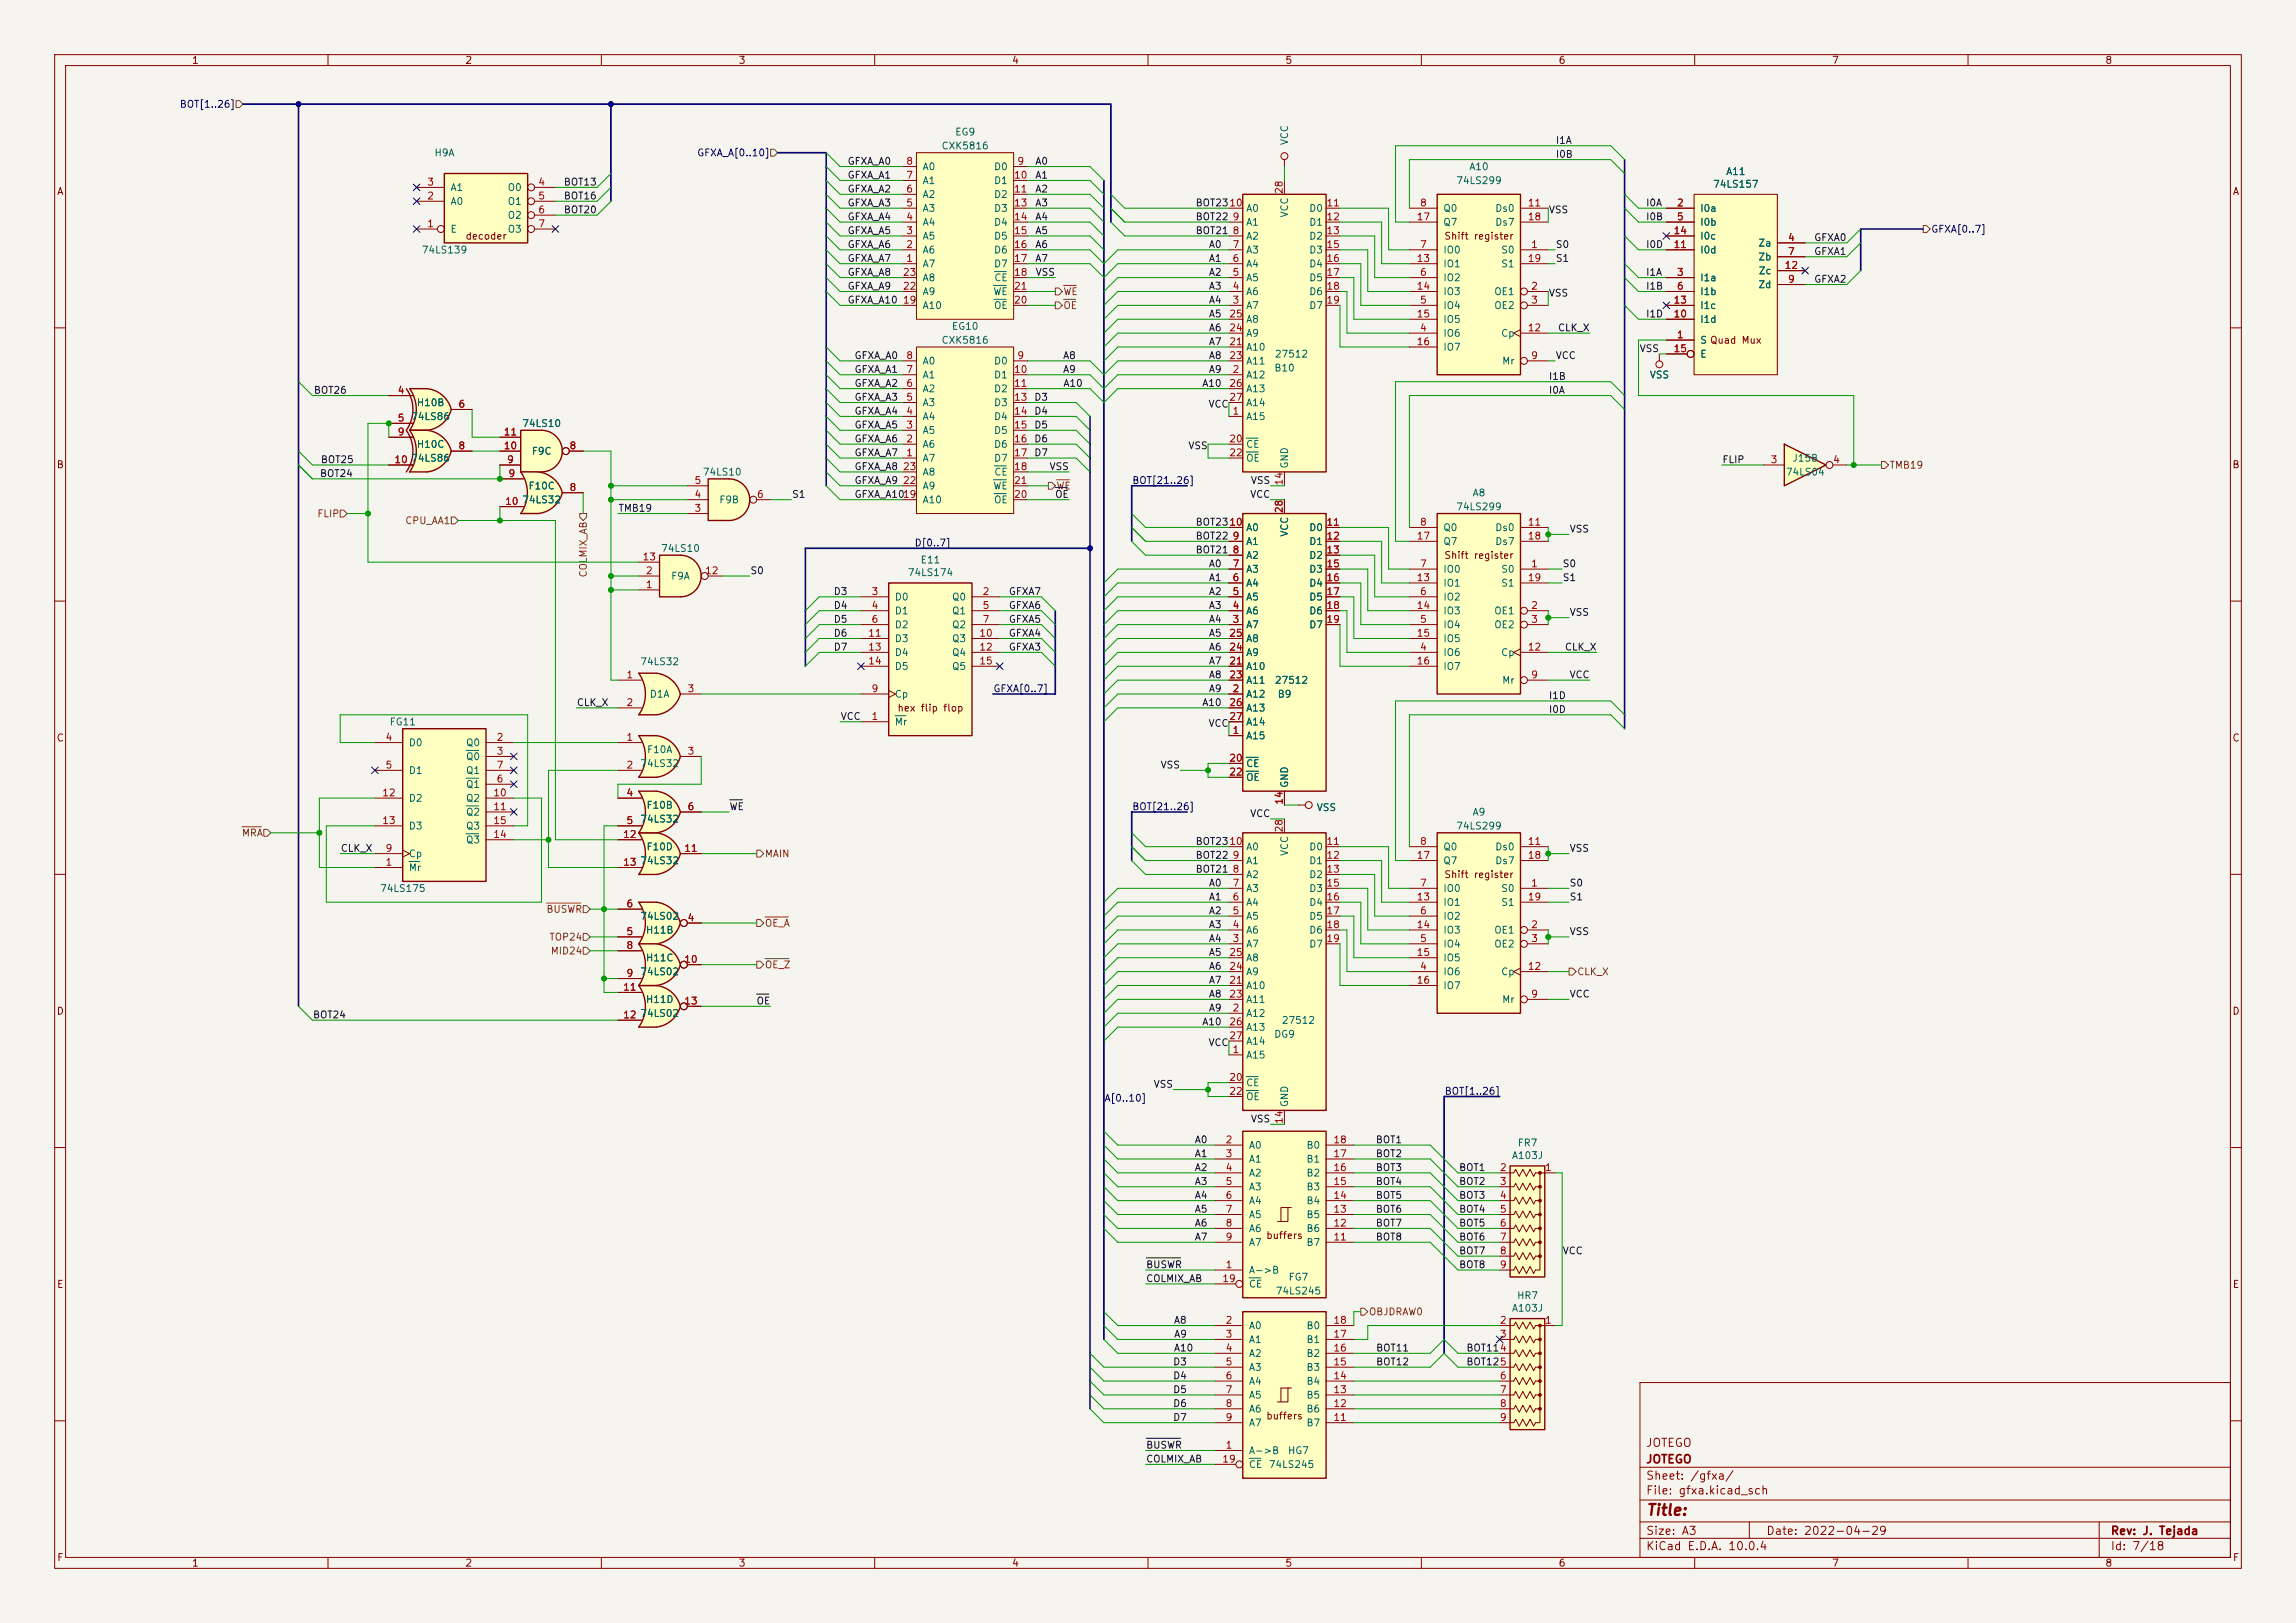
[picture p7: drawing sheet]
<svg xmlns="http://www.w3.org/2000/svg" width="420mm" height="297mm" viewBox="0 0 420 297" stroke-linecap="round" stroke-linejoin="round" font-family="sans-serif">
<defs><g id="words">
<text font-size="2" fill="#840000" x="301" y="277.8">Title:</text>
<g font-size="1.5" fill="#840000">
<text x="301" y="268.1">JOTEGO</text>
<text x="301" y="265.1">JOTEGO</text>
<text x="301" y="273.8">File: gfxa.kicad_sch</text>
<text x="301" y="271.1">Sheet: /gfxa/</text>
<text x="301" y="281.2">Size: A3</text>
<text x="323" y="281.2">Date: 2022-04-29</text>
<text x="386" y="281.2">Rev: J. Tejada</text>
<text x="301" y="284">KiCad E.D.A. 10.0.4</text>
<text x="386" y="284">Id: 7/18</text>
</g>
<g font-size="1.3" fill="#840000">
<text x="35" y="12">1</text>
<text x="85" y="12">2</text>
<text x="135" y="12">3</text>
<text x="185" y="12">4</text>
<text x="235" y="12">5</text>
<text x="285" y="12">6</text>
<text x="335" y="12">7</text>
<text x="385" y="12">8</text>
<text x="10.3" y="36">A</text>
<text x="408.3" y="36">A</text>
<text x="85" y="44.2">decoder</text>
<text x="264.1" y="44.2">Shift register</text>
<text x="10.3" y="86">B</text>
<text x="408.2" y="86">B</text>
<text x="264.1" y="102.6">Shift register</text>
<text x="164.1" y="130.5">hex flip flop</text>
<text x="10.3" y="136">C</text>
<text x="408.2" y="136">C</text>
<text x="264.1" y="161">Shift register</text>
<text x="10.3" y="186">D</text>
<text x="408.2" y="186">D</text>
<text x="231.5" y="227">buffers</text>
<text x="10.3" y="236">E</text>
<text x="408.3" y="236">E</text>
<text x="231.5" y="260.1">buffers</text>
<text x="10.3" y="286">F</text>
<text x="35" y="287">1</text>
<text x="85" y="287">2</text>
<text x="135" y="287">3</text>
<text x="185" y="287">4</text>
<text x="235" y="287">5</text>
<text x="285" y="287">6</text>
<text x="335" y="287">7</text>
<text x="385" y="287">8</text>
<text x="408.3" y="286">F</text>
</g>
<g font-size="1.3" fill="#000084">
<text x="32.8" y="20">BOT[1..26]</text>
<text x="127.4" y="28.9">GFXA_A[0..10]</text>
<text x="353.2" y="42.9">GFXA[0..7]</text>
<text x="207" y="88.9">BOT[21..26]</text>
<text x="167.2" y="100.3">D[0..7]</text>
<text x="181.6" y="127">GFXA[0..7]</text>
<text x="207" y="148.6">BOT[21..26]</text>
<text x="201.9" y="201.9">A[0..10]</text>
<text x="264.2" y="200.6">BOT[1..26]</text>
</g>
<g font-size="1.3" fill="#006464">
<text x="79.4" y="28.9">H9A</text>
<text x="172.1" y="27.6">CXK5816</text>
<text x="174.6" y="25.1">EG9</text>
<text x="235.9" y="26.7" transform="rotate(-90 235.9 26.7)">VCC</text>
<text x="82.3" y="35.3">A1</text>
<text x="92.8" y="35.3">O0</text>
<text x="168.7" y="34">A1</text>
<text x="168.7" y="31.5">A0</text>
<text x="181.7" y="31.5">D0</text>
<text x="181.7" y="34">D1</text>
<text x="266.3" y="34">74LS299</text>
<text x="268.7" y="31.5">A10</text>
<text x="313.3" y="34.7">74LS157</text>
<text x="315.6" y="32.3">A11</text>
<text x="82.3" y="37.8">A0</text>
<text x="92.8" y="37.8">O1</text>
<text x="92.8" y="40.3">O2</text>
<text x="168.7" y="41.6">A4</text>
<text x="168.7" y="39.1">A3</text>
<text x="168.7" y="36.5">A2</text>
<text x="181.7" y="36.5">D2</text>
<text x="181.7" y="39.1">D3</text>
<text x="181.7" y="41.6">D4</text>
<text x="227.8" y="41.6">A1</text>
<text x="227.8" y="39.1">A0</text>
<text x="235.9" y="39.9" transform="rotate(-90 235.9 39.9)">VCC</text>
<text x="239.4" y="39.1">D0</text>
<text x="239.4" y="41.6">D1</text>
<text x="263.9" y="39.1">Q0</text>
<text x="263.9" y="41.6">Q7</text>
<text x="273.4" y="39.1">Ds0</text>
<text x="273.4" y="41.6">Ds7</text>
<text x="310.9" y="39.1">I0a</text>
<text x="310.9" y="41.6">I0b</text>
<text x="77" y="46.7">74LS139</text>
<text x="82.3" y="42.9">E</text>
<text x="92.8" y="42.9">O3</text>
<text x="168.7" y="46.7">A6</text>
<text x="168.7" y="44.2">A5</text>
<text x="181.7" y="44.2">D5</text>
<text x="181.7" y="46.7">D6</text>
<text x="227.8" y="46.7">A3</text>
<text x="227.8" y="44.2">A2</text>
<text x="239.4" y="44.2">D2</text>
<text x="239.4" y="46.7">D3</text>
<text x="263.9" y="46.7">IO0</text>
<text x="274.5" y="46.7">S0</text>
<text x="310.9" y="46.7">I0d</text>
<text x="310.9" y="44.2">I0c</text>
<text x="321.5" y="45.4">Za</text>
<text x="321.5" y="48">Zb</text>
<text x="168.7" y="49.2">A7</text>
<text x="168.7" y="51.8">A8</text>
<text x="181.7" y="49.2">D7</text>
<text x="181.8" y="51.8">CE</text>
<text x="227.8" y="51.8">A5</text>
<text x="227.8" y="49.2">A4</text>
<text x="239.4" y="49.2">D4</text>
<text x="239.4" y="51.8">D5</text>
<text x="263.9" y="51.8">IO2</text>
<text x="263.9" y="49.2">IO1</text>
<text x="274.5" y="49.2">S1</text>
<text x="310.9" y="51.8">I1a</text>
<text x="321.5" y="53">Zd</text>
<text x="321.6" y="50.5">Zc</text>
<text x="168.7" y="56.9">A10</text>
<text x="168.7" y="54.3">A9</text>
<text x="181.6" y="54.3">WE</text>
<text x="181.7" y="56.9">OE</text>
<text x="227.8" y="56.9">A7</text>
<text x="227.8" y="54.3">A6</text>
<text x="227.8" y="59.4">A8</text>
<text x="239.4" y="54.3">D6</text>
<text x="239.4" y="56.9">D7</text>
<text x="263.9" y="56.9">IO4</text>
<text x="263.9" y="54.3">IO3</text>
<text x="263.9" y="59.4">IO5</text>
<text x="273.2" y="54.3">OE1</text>
<text x="273.2" y="56.9">OE2</text>
<text x="310.9" y="54.3">I1b</text>
<text x="310.9" y="59.4">I1d</text>
<text x="310.9" y="56.9">I1c</text>
<text x="172.1" y="63.2">CXK5816</text>
<text x="174" y="60.7">EG10</text>
<text x="227.8" y="64.5">A10</text>
<text x="227.8" y="61.9">A9</text>
<text x="233.1" y="65.7">27512</text>
<text x="263.9" y="61.9">IO6</text>
<text x="263.9" y="64.5">IO7</text>
<text x="274.5" y="61.9">Cp</text>
<text x="310.9" y="63.2">S Quad Mux</text>
<text x="310.9" y="65.7">E</text>
<text x="310.9" y="63.2">S</text>
<text x="168.7" y="69.6">A1</text>
<text x="168.7" y="67">A0</text>
<text x="181.7" y="67">D0</text>
<text x="181.7" y="69.6">D1</text>
<text x="227.8" y="69.6">A12</text>
<text x="227.8" y="67">A11</text>
<text x="233" y="68.3">B10</text>
<text x="274.7" y="67">Mr</text>
<text x="301.7" y="69.6">VSS</text>
<text x="75.1" y="77.2">74LS86</text>
<text x="76.1" y="74.6">H10B</text>
<text x="168.7" y="77.2">A4</text>
<text x="168.7" y="74.6">A3</text>
<text x="168.7" y="72.1">A2</text>
<text x="181.7" y="72.1">D2</text>
<text x="181.7" y="74.6">D3</text>
<text x="181.7" y="77.2">D4</text>
<text x="227.8" y="77.2">A15</text>
<text x="227.8" y="72.1">A13</text>
<text x="227.8" y="74.6">A14</text>
<text x="76.1" y="82.3">H10C</text>
<text x="95.4" y="78.4">74LS10</text>
<text x="97.2" y="83.5">F9C</text>
<text x="168.7" y="82.3">A6</text>
<text x="168.7" y="79.7">A5</text>
<text x="181.7" y="79.7">D5</text>
<text x="181.7" y="82.3">D6</text>
<text x="227.8" y="82.3">CE</text>
<text x="75.1" y="84.8">74LS86</text>
<text x="96.6" y="89.9">F10C</text>
<text x="128.4" y="87.3">74LS10</text>
<text x="168.7" y="84.8">A7</text>
<text x="168.7" y="89.9">A9</text>
<text x="168.7" y="87.3">A8</text>
<text x="181.6" y="89.9">WE</text>
<text x="181.7" y="84.8">D7</text>
<text x="181.8" y="87.3">CE</text>
<text x="227.8" y="84.8">OE</text>
<text x="235.9" y="85.9" transform="rotate(-90 235.9 85.9)">GND</text>
<text x="326.6" y="87.3">74LS04</text>
<text x="327.8" y="84.8">J15B</text>
<text x="95.4" y="92.4">74LS32</text>
<text x="131.5" y="92.4">F9B</text>
<text x="168.7" y="92.4">A10</text>
<text x="181.7" y="92.4">OE</text>
<text x="266.3" y="93.7">74LS299</text>
<text x="269.3" y="91.1">A8</text>
<text x="120.8" y="101.3">74LS10</text>
<text x="227.8" y="100">A1</text>
<text x="227.8" y="97.5">A0</text>
<text x="235.9" y="98.3" transform="rotate(-90 235.9 98.3)">VCC</text>
<text x="239.4" y="97.5">D0</text>
<text x="239.4" y="100">D1</text>
<text x="263.9" y="97.5">Q0</text>
<text x="263.9" y="100">Q7</text>
<text x="273.4" y="97.5">Ds0</text>
<text x="273.4" y="100">Ds7</text>
<text x="122.7" y="106.4">F9A</text>
<text x="165.9" y="105.7">74LS174</text>
<text x="168.3" y="103.4">E11</text>
<text x="227.8" y="107.7">A4</text>
<text x="227.8" y="105.1">A3</text>
<text x="227.8" y="102.6">A2</text>
<text x="239.4" y="102.6">D2</text>
<text x="239.4" y="105.1">D3</text>
<text x="239.4" y="107.7">D4</text>
<text x="263.9" y="105.1">IO0</text>
<text x="263.9" y="107.7">IO1</text>
<text x="274.5" y="105.1">S0</text>
<text x="274.5" y="107.7">S1</text>
<text x="163.6" y="110.2">D0</text>
<text x="163.6" y="112.7">D1</text>
<text x="174" y="110.2">Q0</text>
<text x="174" y="112.7">Q1</text>
<text x="227.8" y="112.7">A6</text>
<text x="227.8" y="110.2">A5</text>
<text x="239.4" y="110.2">D5</text>
<text x="239.4" y="112.7">D6</text>
<text x="263.9" y="110.2">IO2</text>
<text x="263.9" y="112.7">IO3</text>
<text x="273.2" y="112.7">OE1</text>
<text x="163.6" y="115.3">D2</text>
<text x="163.6" y="117.8">D3</text>
<text x="174" y="115.3">Q2</text>
<text x="174" y="117.8">Q3</text>
<text x="227.8" y="115.3">A7</text>
<text x="227.8" y="117.8">A8</text>
<text x="239.4" y="115.3">D7</text>
<text x="263.9" y="115.3">IO4</text>
<text x="263.9" y="117.8">IO5</text>
<text x="273.2" y="115.3">OE2</text>
<text x="117" y="122">74LS32</text>
<text x="163.6" y="120.4">D4</text>
<text x="163.6" y="122.9">D5</text>
<text x="174" y="120.4">Q4</text>
<text x="174" y="122.9">Q5</text>
<text x="227.8" y="122.9">A10</text>
<text x="227.8" y="125.4">A11</text>
<text x="227.8" y="120.4">A9</text>
<text x="233.1" y="125.4">27512</text>
<text x="263.9" y="120.4">IO6</text>
<text x="263.9" y="122.9">IO7</text>
<text x="274.5" y="120.4">Cp</text>
<text x="274.7" y="125.4">Mr</text>
<text x="118.8" y="128">D1A</text>
<text x="163.6" y="128">Cp</text>
<text x="227.8" y="128">A12</text>
<text x="227.8" y="130.5">A13</text>
<text x="233.6" y="128">B9</text>
<text x="71.2" y="133.1">FG11</text>
<text x="74.7" y="136.9">D0</text>
<text x="85.1" y="136.9">Q0</text>
<text x="163.6" y="133.1">Mr</text>
<text x="227.8" y="135.6">A15</text>
<text x="227.8" y="133.1">A14</text>
<text x="74.7" y="141.9">D1</text>
<text x="85.1" y="139.4">Q0</text>
<text x="85.1" y="141.9">Q1</text>
<text x="117" y="140.7">74LS32</text>
<text x="118.3" y="138.1">F10A</text>
<text x="227.8" y="140.7">CE</text>
<text x="227.8" y="143.2">OE</text>
<text x="74.7" y="147">D2</text>
<text x="85.1" y="144.5">Q1</text>
<text x="85.1" y="147">Q2</text>
<text x="85.1" y="149.6">Q2</text>
<text x="118.2" y="148.3">F10B</text>
<text x="235.9" y="144.3" transform="rotate(-90 235.9 144.3)">GND</text>
<text x="240.8" y="148.7">VSS</text>
<text x="269.3" y="149.6">A9</text>
<text x="74.7" y="152.1">D3</text>
<text x="85.1" y="154.6">Q3</text>
<text x="85.1" y="152.1">Q3</text>
<text x="117" y="150.8">74LS32</text>
<text x="118.2" y="155.9">F10D</text>
<text x="227.8" y="155.9">A0</text>
<text x="239.4" y="155.9">D0</text>
<text x="263.9" y="155.9">Q0</text>
<text x="266.3" y="152.1">74LS299</text>
<text x="273.4" y="155.9">Ds0</text>
<text x="74.7" y="159.7">Mr</text>
<text x="74.7" y="157.2">Cp</text>
<text x="117" y="158.5">74LS32</text>
<text x="227.8" y="161">A2</text>
<text x="227.8" y="158.5">A1</text>
<text x="235.9" y="156.7" transform="rotate(-90 235.9 156.7)">VCC</text>
<text x="239.4" y="158.5">D1</text>
<text x="239.4" y="161">D2</text>
<text x="263.9" y="158.5">Q7</text>
<text x="273.4" y="158.5">Ds7</text>
<text x="69.4" y="163.5">74LS175</text>
<text x="227.8" y="166.1">A4</text>
<text x="227.8" y="163.5">A3</text>
<text x="239.4" y="163.5">D3</text>
<text x="239.4" y="166.1">D4</text>
<text x="263.9" y="163.5">IO0</text>
<text x="263.9" y="166.1">IO1</text>
<text x="274.5" y="163.5">S0</text>
<text x="274.5" y="166.1">S1</text>
<text x="117" y="168.6">74LS02</text>
<text x="118" y="171.2">H11B</text>
<text x="227.8" y="173.7">A7</text>
<text x="227.8" y="171.2">A6</text>
<text x="227.8" y="168.6">A5</text>
<text x="239.4" y="168.6">D5</text>
<text x="239.4" y="171.2">D6</text>
<text x="239.4" y="173.7">D7</text>
<text x="263.9" y="173.7">IO4</text>
<text x="263.9" y="168.6">IO2</text>
<text x="263.9" y="171.2">IO3</text>
<text x="273.2" y="171.2">OE1</text>
<text x="273.2" y="173.7">OE2</text>
<text x="117" y="178.8">74LS02</text>
<text x="118" y="176.2">H11C</text>
<text x="227.8" y="178.8">A9</text>
<text x="227.8" y="176.2">A8</text>
<text x="263.9" y="178.8">IO6</text>
<text x="263.9" y="176.2">IO5</text>
<text x="274.5" y="178.8">Cp</text>
<text x="118" y="183.9">H11D</text>
<text x="227.8" y="181.3">A10</text>
<text x="227.8" y="183.9">A11</text>
<text x="263.9" y="181.3">IO7</text>
<text x="274.7" y="183.9">Mr</text>
<text x="117" y="186.4">74LS02</text>
<text x="227.8" y="186.4">A12</text>
<text x="227.8" y="188.9">A13</text>
<text x="227.8" y="191.5">A14</text>
<text x="233" y="190.2">DG9</text>
<text x="234.4" y="187.7">27512</text>
<text x="227.8" y="194">A15</text>
<text x="227.8" y="199.1">CE</text>
<text x="227.8" y="201.6">OE</text>
<text x="235.9" y="202.7" transform="rotate(-90 235.9 202.7)">GND</text>
<text x="228.3" y="210.5">A0</text>
<text x="228.3" y="213.1">A1</text>
<text x="228.3" y="215.6">A2</text>
<text x="238.9" y="215.6">B2</text>
<text x="238.9" y="213.1">B1</text>
<text x="238.9" y="210.5">B0</text>
<text x="276.5" y="212.4">A103J</text>
<text x="277.5" y="210.1">FR7</text>
<text x="228.3" y="218.1">A3</text>
<text x="228.3" y="220.7">A4</text>
<text x="238.9" y="220.7">B4</text>
<text x="238.9" y="218.1">B3</text>
<text x="228.3" y="223.2">A5</text>
<text x="228.3" y="225.8">A6</text>
<text x="238.9" y="225.8">B6</text>
<text x="238.9" y="223.2">B5</text>
<text x="228.3" y="233.4">A-&gt;B</text>
<text x="228.3" y="228.3">A7</text>
<text x="238.9" y="228.3">B7</text>
<text x="228.3" y="235.9">CE</text>
<text x="233.2" y="237.2">74LS245</text>
<text x="235.6" y="234.7">FG7</text>
<text x="277.4" y="238">HR7</text>
<text x="228.3" y="243.5">A0</text>
<text x="238.9" y="243.5">B0</text>
<text x="276.5" y="240.3">A103J</text>
<text x="228.3" y="246.1">A1</text>
<text x="228.3" y="248.6">A2</text>
<text x="228.3" y="251.2">A3</text>
<text x="238.9" y="251.2">B3</text>
<text x="238.9" y="248.6">B2</text>
<text x="238.9" y="246.1">B1</text>
<text x="228.3" y="253.7">A4</text>
<text x="228.3" y="256.2">A5</text>
<text x="238.9" y="256.2">B5</text>
<text x="238.9" y="253.7">B4</text>
<text x="228.3" y="258.8">A6</text>
<text x="228.3" y="261.3">A7</text>
<text x="238.9" y="261.3">B7</text>
<text x="238.9" y="258.8">B6</text>
<text x="228.3" y="266.4">A-&gt;B</text>
<text x="228.3" y="268.9">CE</text>
<text x="232" y="268.9">74LS245</text>
<text x="235.5" y="266.4">HG7</text>
</g>
<g font-size="1.3" fill="#0f0f0f">
<text x="284.5" y="26.6">I1A</text>
<text x="284.5" y="29.2">I0B</text>
<text x="103" y="34.3">BOT13</text>
<text x="154.9" y="33">GFXA_A1</text>
<text x="154.9" y="35.5">GFXA_A2</text>
<text x="154.9" y="30.4">GFXA_A0</text>
<text x="189.3" y="35.5">A2</text>
<text x="189.3" y="33">A1</text>
<text x="189.3" y="30.4">A0</text>
<text x="103" y="39.3">BOT20</text>
<text x="103" y="36.8">BOT16</text>
<text x="154.9" y="40.6">GFXA_A4</text>
<text x="154.9" y="38.1">GFXA_A3</text>
<text x="189.3" y="38.1">A3</text>
<text x="189.3" y="40.6">A4</text>
<text x="218.6" y="38.1">BOT2310</text>
<text x="218.6" y="40.6">BOT22</text>
<text x="283.2" y="39.3">VSS</text>
<text x="301" y="40.6">I0B</text>
<text x="301" y="38.1">I0A</text>
<text x="154.9" y="45.7">GFXA_A6</text>
<text x="154.9" y="43.1">GFXA_A5</text>
<text x="189.3" y="43.1">A5</text>
<text x="189.3" y="45.7">A6</text>
<text x="218.6" y="43.1">BOT21</text>
<text x="221" y="45.7">A0</text>
<text x="284.5" y="45.7">S0</text>
<text x="301" y="45.7">I0D</text>
<text x="331.8" y="47">GFXA1</text>
<text x="331.8" y="44.4">GFXA0</text>
<text x="154.9" y="50.8">GFXA_A8</text>
<text x="154.9" y="48.2">GFXA_A7</text>
<text x="154.9" y="53.3">GFXA_A9</text>
<text x="189.3" y="48.2">A7</text>
<text x="189.3" y="50.8">VSS</text>
<text x="221" y="53.3">A3</text>
<text x="221" y="48.2">A1</text>
<text x="221" y="50.8">A2</text>
<text x="284.5" y="48.2">S1</text>
<text x="301" y="50.8">I1A</text>
<text x="301" y="53.3">I1B</text>
<text x="331.8" y="52">GFXA2</text>
<text x="154.9" y="55.8">GFXA_A10</text>
<text x="221" y="58.4">A5</text>
<text x="221" y="55.8">A4</text>
<text x="283.2" y="54.6">VSS</text>
<text x="301" y="58.4">I1D</text>
<text x="221" y="63.5">A7</text>
<text x="221" y="60.9">A6</text>
<text x="284.9" y="60.9">CLK_X</text>
<text x="299.8" y="64.7">VSS</text>
<text x="156.2" y="71.1">GFXA_A2</text>
<text x="156.2" y="66">GFXA_A0</text>
<text x="156.2" y="68.5">GFXA_A1</text>
<text x="194.3" y="68.5">A9</text>
<text x="194.3" y="66">A8</text>
<text x="194.4" y="71.1">A10</text>
<text x="219.8" y="71.1">A10</text>
<text x="221" y="68.5">A9</text>
<text x="221" y="66">A8</text>
<text x="283.2" y="69.8">I1B</text>
<text x="284.5" y="66">VCC</text>
<text x="57.3" y="72.4">BOT26</text>
<text x="156.2" y="73.6">GFXA_A3</text>
<text x="156.2" y="76.2">GFXA_A4</text>
<text x="189.1" y="73.6">D3</text>
<text x="189.1" y="76.2">D4</text>
<text x="221" y="74.9">VCC</text>
<text x="283.2" y="72.4">I0A</text>
<text x="156.2" y="81.2">GFXA_A6</text>
<text x="156.2" y="83.8">GFXA_A7</text>
<text x="156.2" y="78.7">GFXA_A5</text>
<text x="189.1" y="78.7">D5</text>
<text x="189.1" y="83.8">D7</text>
<text x="189.1" y="81.2">D6</text>
<text x="217.3" y="82.5">VSS</text>
<text x="58.4" y="87.6">BOT24</text>
<text x="58.6" y="85.1">BOT25</text>
<text x="156.2" y="86.3">GFXA_A8</text>
<text x="156.2" y="88.9">GFXA_A9</text>
<text x="191.9" y="86.3">VSS</text>
<text x="228.7" y="88.9">VSS</text>
<text x="315" y="85.1">FLIP</text>
<text x="113" y="93.9">TMB19</text>
<text x="144.8" y="91.4">S1</text>
<text x="156.2" y="91.4">GFXA_A1019</text>
<text x="192.9" y="91.4">OE</text>
<text x="228.6" y="91.4">VCC</text>
<text x="218.6" y="99">BOT22</text>
<text x="218.6" y="101.6">BOT21</text>
<text x="218.6" y="96.5">BOT2310</text>
<text x="287" y="97.8">VSS</text>
<text x="137.2" y="105.4">S0</text>
<text x="221" y="104.1">A0</text>
<text x="221" y="106.6">A1</text>
<text x="285.8" y="104.1">S0</text>
<text x="285.8" y="106.6">S1</text>
<text x="152.4" y="109.2">D3</text>
<text x="152.4" y="111.7">D4</text>
<text x="184.4" y="109.2">GFXA7</text>
<text x="184.4" y="111.7">GFXA6</text>
<text x="221" y="111.7">A3</text>
<text x="221" y="109.2">A2</text>
<text x="287" y="113">VSS</text>
<text x="152.4" y="114.3">D5</text>
<text x="152.4" y="119.3">D7</text>
<text x="152.4" y="116.8">D6</text>
<text x="184.4" y="116.8">GFXA4</text>
<text x="184.4" y="114.3">GFXA5</text>
<text x="184.4" y="119.3">GFXA3</text>
<text x="221" y="119.3">A6</text>
<text x="221" y="114.3">A4</text>
<text x="221" y="116.8">A5</text>
<text x="286.2" y="119.3">CLK_X</text>
<text x="221" y="121.9">A7</text>
<text x="221" y="124.4">A8</text>
<text x="287" y="124.4">VCC</text>
<text x="105.4" y="129.5">CLK_X</text>
<text x="219.8" y="129.5">A10</text>
<text x="221" y="127">A9</text>
<text x="283.2" y="128.2">I1D</text>
<text x="283.2" y="130.8">I0D</text>
<text x="153.7" y="132">VCC</text>
<text x="221" y="133.3">VCC</text>
<text x="212.2" y="140.9">VSS</text>
<text x="133.3" y="148.6">WE</text>
<text x="228.6" y="149.8">VCC</text>
<text x="218.6" y="154.9">BOT2310</text>
<text x="62.2" y="156.2">CLK_X</text>
<text x="218.6" y="157.4">BOT22</text>
<text x="218.6" y="160">BOT21</text>
<text x="287" y="156.2">VSS</text>
<text x="221" y="162.5">A0</text>
<text x="221" y="165.1">A1</text>
<text x="221" y="167.6">A2</text>
<text x="287" y="165.1">S1</text>
<text x="287" y="162.5">S0</text>
<text x="221" y="170.1">A3</text>
<text x="221" y="172.7">A4</text>
<text x="287" y="171.4">VSS</text>
<text x="221" y="175.2">A5</text>
<text x="221" y="177.8">A6</text>
<text x="138.3" y="184.1">OE</text>
<text x="221" y="182.8">A8</text>
<text x="221" y="180.3">A7</text>
<text x="221" y="185.4">A9</text>
<text x="287" y="182.8">VCC</text>
<text x="57.1" y="186.7">BOT24</text>
<text x="219.8" y="187.9">A10</text>
<text x="221" y="191.7">VCC</text>
<text x="210.9" y="199.4">VSS</text>
<text x="218.4" y="209.5">A0</text>
<text x="228.7" y="205.7">VSS</text>
<text x="251.6" y="209.5">BOT1</text>
<text x="218.4" y="212.1">A1</text>
<text x="218.4" y="214.6">A2</text>
<text x="251.6" y="212.1">BOT2</text>
<text x="251.6" y="214.6">BOT3</text>
<text x="266.8" y="214.6">BOT1</text>
<text x="218.4" y="219.7">A4</text>
<text x="218.4" y="217.1">A3</text>
<text x="251.6" y="219.7">BOT5</text>
<text x="251.6" y="217.1">BOT4</text>
<text x="266.8" y="219.7">BOT3</text>
<text x="266.8" y="217.1">BOT2</text>
<text x="218.4" y="227.3">A7</text>
<text x="218.4" y="222.2">A5</text>
<text x="218.4" y="224.8">A6</text>
<text x="251.6" y="224.8">BOT7</text>
<text x="251.6" y="227.3">BOT8</text>
<text x="251.6" y="222.2">BOT6</text>
<text x="266.8" y="227.3">BOT6</text>
<text x="266.8" y="222.2">BOT4</text>
<text x="266.8" y="224.8">BOT5</text>
<text x="209.5" y="232.4">BUSWR</text>
<text x="266.8" y="232.4">BOT8</text>
<text x="266.8" y="229.8">BOT7</text>
<text x="285.8" y="229.8">VCC</text>
<text x="209.5" y="234.9">COLMIX_AB</text>
<text x="214.6" y="242.5">A8</text>
<text x="214.7" y="245.1">A9</text>
<text x="214.5" y="250.2">D3</text>
<text x="214.6" y="247.6">A10</text>
<text x="251.6" y="250.2">BOT12</text>
<text x="251.6" y="247.6">BOT11</text>
<text x="268.1" y="247.6">BOT114</text>
<text x="268.1" y="250.2">BOT125</text>
<text x="214.5" y="252.7">D4</text>
<text x="214.5" y="257.8">D6</text>
<text x="214.5" y="255.2">D5</text>
<text x="214.5" y="260.3">D7</text>
<text x="209.5" y="265.4">BUSWR</text>
<text x="209.5" y="267.9">COLMIX_AB</text>
</g>
<g font-size="1.3" fill="#a90000">
<text x="78" y="34.3">3</text>
<text x="98.4" y="34.3">4</text>
<text x="165.7" y="35.5">6</text>
<text x="165.7" y="33">7</text>
<text x="165.7" y="30.5">8</text>
<text x="185.4" y="33">10</text>
<text x="185.4" y="35.5">11</text>
<text x="186" y="30.5">9</text>
<text x="234.9" y="35.6" transform="rotate(-90 234.9 35.6)">28</text>
<text x="78" y="41.9">1</text>
<text x="78" y="36.8">2</text>
<text x="98.4" y="36.8">5</text>
<text x="98.4" y="39.3">6</text>
<text x="98.4" y="41.9">7</text>
<text x="165.7" y="40.6">4</text>
<text x="165.7" y="38.1">5</text>
<text x="185.4" y="38.1">13</text>
<text x="185.4" y="40.6">14</text>
<text x="225.4" y="40.6">9</text>
<text x="242.5" y="38.1">11</text>
<text x="242.5" y="40.6">12</text>
<text x="259" y="40.6">17</text>
<text x="259.6" y="38.1">8</text>
<text x="279.4" y="38.1">11</text>
<text x="279.4" y="40.6">18</text>
<text x="306.6" y="38.1">2</text>
<text x="306.6" y="40.6">5</text>
<text x="165.7" y="45.7">2</text>
<text x="165.7" y="43.2">3</text>
<text x="185.4" y="43.2">15</text>
<text x="185.4" y="45.7">16</text>
<text x="225.4" y="45.7">7</text>
<text x="225.4" y="43.2">8</text>
<text x="242.5" y="43.2">13</text>
<text x="242.5" y="45.7">15</text>
<text x="259.6" y="45.7">7</text>
<text x="280" y="45.7">1</text>
<text x="306" y="45.7">11</text>
<text x="306" y="43.2">14</text>
<text x="327" y="44.4">4</text>
<text x="327" y="47">7</text>
<text x="165.1" y="53.3">22</text>
<text x="165.1" y="50.8">23</text>
<text x="165.7" y="48.2">1</text>
<text x="185.4" y="48.2">17</text>
<text x="185.4" y="50.8">18</text>
<text x="185.4" y="53.3">21</text>
<text x="225.4" y="53.3">4</text>
<text x="225.4" y="50.8">5</text>
<text x="225.4" y="48.2">6</text>
<text x="242.5" y="48.2">16</text>
<text x="242.5" y="50.8">17</text>
<text x="242.5" y="53.3">18</text>
<text x="259" y="48.2">13</text>
<text x="259" y="53.3">14</text>
<text x="259.6" y="50.8">6</text>
<text x="279.4" y="48.2">19</text>
<text x="280" y="53.3">2</text>
<text x="306.6" y="50.8">3</text>
<text x="306.6" y="53.3">6</text>
<text x="326.3" y="49.5">12</text>
<text x="327" y="52">9</text>
<text x="165.1" y="55.9">19</text>
<text x="185.4" y="55.9">20</text>
<text x="224.7" y="58.4">25</text>
<text x="225.4" y="55.9">3</text>
<text x="242.5" y="55.9">19</text>
<text x="259" y="58.4">15</text>
<text x="259.6" y="55.9">5</text>
<text x="280" y="55.9">3</text>
<text x="306" y="58.4">10</text>
<text x="306" y="55.9">13</text>
<text x="224.7" y="63.5">21</text>
<text x="224.7" y="60.9">24</text>
<text x="259" y="63.5">16</text>
<text x="259.6" y="60.9">4</text>
<text x="279.4" y="60.9">12</text>
<text x="306" y="64.7">15</text>
<text x="306.6" y="62.2">1</text>
<text x="165.7" y="71.1">6</text>
<text x="165.7" y="68.6">7</text>
<text x="165.7" y="66">8</text>
<text x="185.4" y="68.6">10</text>
<text x="185.4" y="71.1">11</text>
<text x="186" y="66">9</text>
<text x="224.7" y="66">23</text>
<text x="224.7" y="71.1">26</text>
<text x="225.4" y="68.6">2</text>
<text x="280" y="66">9</text>
<text x="72.6" y="72.4">4</text>
<text x="72.6" y="77.4">5</text>
<text x="83.7" y="74.9">6</text>
<text x="165.7" y="76.2">4</text>
<text x="165.7" y="73.6">5</text>
<text x="185.4" y="73.6">13</text>
<text x="185.4" y="76.2">14</text>
<text x="224.7" y="73.6">27</text>
<text x="225.4" y="76.2">1</text>
<text x="72.6" y="80">9</text>
<text x="83.7" y="82.5">8</text>
<text x="92" y="82.5">10</text>
<text x="92" y="80">11</text>
<text x="104.1" y="82.5">8</text>
<text x="165.7" y="83.8">1</text>
<text x="165.7" y="81.3">2</text>
<text x="165.7" y="78.7">3</text>
<text x="185.4" y="78.7">15</text>
<text x="185.4" y="81.3">16</text>
<text x="185.4" y="83.8">17</text>
<text x="224.7" y="81.3">20</text>
<text x="224.7" y="83.8">22</text>
<text x="72" y="85.1">10</text>
<text x="92.6" y="85.1">9</text>
<text x="92.9" y="87.6">9</text>
<text x="126.9" y="88.9">5</text>
<text x="165.1" y="88.9">22</text>
<text x="165.1" y="86.3">23</text>
<text x="185.4" y="86.3">18</text>
<text x="185.4" y="88.9">21</text>
<text x="234.9" y="88.9" transform="rotate(-90 234.9 88.9)">14</text>
<text x="323.8" y="85.1">3</text>
<text x="335.2" y="85.1">4</text>
<text x="92.3" y="92.7">10</text>
<text x="104.1" y="90.1">8</text>
<text x="126.9" y="94">3</text>
<text x="126.9" y="91.4">4</text>
<text x="138.4" y="91.4">6</text>
<text x="185.4" y="91.4">20</text>
<text x="234.9" y="94" transform="rotate(-90 234.9 94)">28</text>
<text x="224.7" y="96.5">10</text>
<text x="225.4" y="101.6">8</text>
<text x="225.4" y="99">9</text>
<text x="242.5" y="96.5">11</text>
<text x="242.5" y="99">12</text>
<text x="242.5" y="101.6">13</text>
<text x="259" y="99">17</text>
<text x="259.6" y="96.5">8</text>
<text x="279.4" y="96.5">11</text>
<text x="279.4" y="99">18</text>
<text x="117.4" y="102.8">13</text>
<text x="118" y="107.9">1</text>
<text x="118" y="105.4">2</text>
<text x="128.9" y="105.4">12</text>
<text x="225.4" y="106.7">6</text>
<text x="225.4" y="104.1">7</text>
<text x="242.5" y="104.1">15</text>
<text x="242.5" y="106.7">16</text>
<text x="259" y="106.7">13</text>
<text x="259.6" y="104.1">7</text>
<text x="279.4" y="106.7">19</text>
<text x="280" y="104.1">1</text>
<text x="159.3" y="109.2">3</text>
<text x="159.3" y="111.7">4</text>
<text x="179.6" y="109.2">2</text>
<text x="179.6" y="111.7">5</text>
<text x="225.4" y="111.7">4</text>
<text x="225.4" y="109.2">5</text>
<text x="242.5" y="109.2">17</text>
<text x="242.5" y="111.7">18</text>
<text x="259" y="111.7">14</text>
<text x="259.6" y="109.2">6</text>
<text x="280" y="111.7">2</text>
<text x="158.7" y="116.8">11</text>
<text x="158.7" y="119.4">13</text>
<text x="159.3" y="114.3">6</text>
<text x="179" y="116.8">10</text>
<text x="179" y="119.4">12</text>
<text x="179.6" y="114.3">7</text>
<text x="224.7" y="119.4">24</text>
<text x="224.7" y="116.8">25</text>
<text x="225.4" y="114.3">3</text>
<text x="242.5" y="114.3">19</text>
<text x="259" y="116.8">15</text>
<text x="259.6" y="119.4">4</text>
<text x="259.6" y="114.3">5</text>
<text x="279.4" y="119.4">12</text>
<text x="280" y="114.3">3</text>
<text x="114.5" y="124.4">1</text>
<text x="158.7" y="121.9">14</text>
<text x="179" y="121.9">15</text>
<text x="224.7" y="121.9">21</text>
<text x="224.7" y="124.4">23</text>
<text x="259" y="121.9">16</text>
<text x="280" y="124.4">9</text>
<text x="114.5" y="129.5">2</text>
<text x="125.7" y="127">3</text>
<text x="159.3" y="127">9</text>
<text x="224.7" y="129.5">26</text>
<text x="225.4" y="127">2</text>
<text x="70.4" y="135.9">4</text>
<text x="90.7" y="135.9">2</text>
<text x="114.5" y="135.9">1</text>
<text x="159.3" y="132.1">1</text>
<text x="224.7" y="132.1">27</text>
<text x="225.4" y="134.6">1</text>
<text x="70.4" y="140.9">5</text>
<text x="90.7" y="138.4">3</text>
<text x="90.7" y="143.5">6</text>
<text x="90.7" y="140.9">7</text>
<text x="114.5" y="140.9">2</text>
<text x="125.7" y="138.4">3</text>
<text x="224.7" y="139.7">20</text>
<text x="224.7" y="142.2">22</text>
<text x="69.8" y="146">12</text>
<text x="90.1" y="146">10</text>
<text x="90.1" y="148.6">11</text>
<text x="114.5" y="146">4</text>
<text x="125.7" y="148.6">6</text>
<text x="234.9" y="147.4" transform="rotate(-90 234.9 147.4)">14</text>
<text x="69.8" y="151.1">13</text>
<text x="90.1" y="153.6">14</text>
<text x="90.1" y="151.1">15</text>
<text x="113.9" y="153.6">12</text>
<text x="114.5" y="151.1">5</text>
<text x="234.9" y="152.4" transform="rotate(-90 234.9 152.4)">28</text>
<text x="242.5" y="154.9">11</text>
<text x="259.6" y="154.9">8</text>
<text x="279.4" y="154.9">11</text>
<text x="70.4" y="158.7">1</text>
<text x="70.4" y="156.2">9</text>
<text x="113.9" y="158.7">13</text>
<text x="125.1" y="156.2">11</text>
<text x="225.4" y="160">8</text>
<text x="225.4" y="157.5">9</text>
<text x="242.5" y="157.5">12</text>
<text x="242.5" y="160">13</text>
<text x="259" y="157.5">17</text>
<text x="279.4" y="157.5">18</text>
<text x="114.5" y="166.3">6</text>
<text x="225.4" y="167.6">5</text>
<text x="225.4" y="165.1">6</text>
<text x="225.4" y="162.5">7</text>
<text x="242.5" y="162.5">15</text>
<text x="242.5" y="165.1">16</text>
<text x="242.5" y="167.6">17</text>
<text x="259" y="165.1">13</text>
<text x="259.6" y="167.6">6</text>
<text x="259.6" y="162.5">7</text>
<text x="279.4" y="165.1">19</text>
<text x="280" y="162.5">1</text>
<text x="114.5" y="171.4">5</text>
<text x="114.5" y="174">8</text>
<text x="125.7" y="168.9">4</text>
<text x="225.4" y="172.7">3</text>
<text x="225.4" y="170.2">4</text>
<text x="242.5" y="170.2">18</text>
<text x="242.5" y="172.7">19</text>
<text x="259" y="170.2">14</text>
<text x="259.6" y="172.7">5</text>
<text x="280" y="170.2">2</text>
<text x="280" y="172.7">3</text>
<text x="114.5" y="179">9</text>
<text x="125.1" y="176.5">10</text>
<text x="224.7" y="177.8">24</text>
<text x="224.7" y="175.2">25</text>
<text x="259" y="175.2">15</text>
<text x="259.6" y="177.8">4</text>
<text x="279.4" y="177.8">12</text>
<text x="113.9" y="181.6">11</text>
<text x="125.1" y="184.1">13</text>
<text x="224.7" y="180.3">21</text>
<text x="224.7" y="182.9">23</text>
<text x="225.4" y="185.4">2</text>
<text x="259" y="180.3">16</text>
<text x="280" y="182.9">9</text>
<text x="113.9" y="186.7">12</text>
<text x="224.7" y="187.9">26</text>
<text x="224.7" y="190.5">27</text>
<text x="225.4" y="193">1</text>
<text x="224.7" y="198.1">20</text>
<text x="224.7" y="200.6">22</text>
<text x="224.1" y="209.5">2</text>
<text x="234.9" y="205.8" transform="rotate(-90 234.9 205.8)">14</text>
<text x="243.8" y="209.5">18</text>
<text x="224.1" y="212.1">3</text>
<text x="224.1" y="214.6">4</text>
<text x="243.8" y="214.6">16</text>
<text x="243.8" y="212.1">17</text>
<text x="274.2" y="214.6">2</text>
<text x="282.5" y="214.6">1</text>
<text x="224.1" y="217.1">5</text>
<text x="224.1" y="219.7">6</text>
<text x="243.8" y="219.7">14</text>
<text x="243.8" y="217.1">15</text>
<text x="274.2" y="217.1">3</text>
<text x="274.2" y="219.7">4</text>
<text x="224.1" y="222.2">7</text>
<text x="224.1" y="224.8">8</text>
<text x="224.1" y="227.3">9</text>
<text x="243.8" y="227.3">11</text>
<text x="243.8" y="224.8">12</text>
<text x="243.8" y="222.2">13</text>
<text x="274.2" y="222.2">5</text>
<text x="274.2" y="224.8">6</text>
<text x="274.2" y="227.3">7</text>
<text x="224.1" y="232.4">1</text>
<text x="274.2" y="229.8">8</text>
<text x="274.2" y="232.4">9</text>
<text x="223.5" y="234.9">19</text>
<text x="224.1" y="242.5">2</text>
<text x="224.1" y="245.1">3</text>
<text x="243.8" y="245.1">17</text>
<text x="243.8" y="242.5">18</text>
<text x="274.2" y="242.5">2</text>
<text x="274.2" y="245.1">3</text>
<text x="282.5" y="242.5">1</text>
<text x="224.1" y="247.6">4</text>
<text x="224.1" y="250.2">5</text>
<text x="243.8" y="250.2">15</text>
<text x="243.8" y="247.6">16</text>
<text x="224.1" y="252.7">6</text>
<text x="224.1" y="255.2">7</text>
<text x="224.1" y="257.8">8</text>
<text x="243.8" y="257.8">12</text>
<text x="243.8" y="255.2">13</text>
<text x="243.8" y="252.7">14</text>
<text x="274.2" y="252.7">6</text>
<text x="274.2" y="255.2">7</text>
<text x="274.2" y="257.8">8</text>
<text x="224.1" y="260.3">9</text>
<text x="243.8" y="260.3">11</text>
<text x="274.2" y="260.3">9</text>
<text x="223.5" y="267.9">19</text>
<text x="224.1" y="265.4">1</text>
</g>
<g font-size="1.3" fill="#725600">
<text x="194.4" y="56.9">OE</text>
<text x="194.4" y="54.3">WE</text>
<text x="193.1" y="89.9">WE</text>
<text x="345.5" y="86.1">TMB19</text>
<text x="57.9" y="95">FLIP</text>
<text x="74" y="96.2">CPU_AA1</text>
<text x="107.7" y="105.8" transform="rotate(-90 107.7 105.8)">COLMIX_AB</text>
<text x="44.1" y="153.4">MRA</text>
<text x="139.8" y="157.2">MAIN</text>
<text x="99.8" y="167.3">BUSWR</text>
<text x="100.4" y="172.4">TOP24</text>
<text x="139.8" y="169.9">OE_A</text>
<text x="100.6" y="175">MID24</text>
<text x="139.8" y="177.5">OE_Z</text>
<text x="288.4" y="178.8">CLK_X</text>
<text x="250.3" y="241">OBJDRAW0</text>
</g>
</g></defs>
<path d="M0 0h420v297h-420z" fill="#f5f4ef" stroke="#f5f4ef" stroke-width=".18"/>
<g fill="none" stroke="#840000" stroke-width=".18">
<path d="M10 10h400v277h-400zM12 12h396v273h-396zM60 10v2M110 10v2M160 10v2M210 10v2M260 10v2M310 10v2M360 10v2M10 60h2M408 60h2M10 110h2"/>
<path d="M408 110h2M10 160h2M408 160h2M10 210h2M408 210h2M300 253h108v32h-108zM10 260h2M300 278.5h108M300 274.5h108M300 268.5h108M320 278.5v3M384 278.5v6.5"/>
<path d="M408 260h2M60 285v2M110 285v2M160 285v2M210 285v2M260 285v2M300 281.5h108M310 285v2M360 285v2"/>
</g>
<path d="M167.6 27.9h17.8v30.5h-17.8z" fill="#ffffc2"/>
<g fill="none" stroke="#840000" stroke-width=".18">
<path d="M165.1 38.1h2.5M165.1 35.6h2.5M165.1 33h2.5M165.1 30.5h2.5M167.6 27.9h17.8v30.5h-17.8zM185.4 38.1h2.6M185.4 35.6h2.6M185.4 33h2.6M185.4 30.5h2.6M165.1 48.3h2.5M165.1 45.7h2.5M165.1 43.2h2.5"/>
<path d="M165.1 40.6h2.5M165.1 50.8h2.5M165.1 55.9h2.5M165.1 53.3h2.5M185.4 48.3h2.6M185.4 45.7h2.6M185.4 43.2h2.6M185.4 40.6h2.6M185.4 50.8h2.6M185.4 55.9h2.6M185.4 53.3h2.6"/>
</g>
<path d="M181.7 52.2h2.4M181.8 54.8h2.3M181.9 49.7h2.2" fill="none" stroke="#006464" stroke-width=".18"/>
<path d="M74.9 71.1h3.2M74.9 78.7h3.2" fill="none" stroke="#ffffc2" stroke-width=".18"/>
<g fill="#ffffc2" stroke="#ffffc2" stroke-width=".18">
<path d="M77.5 73.6l5 1.3a5.2 5.2 0 0 1-4.4 3.8z"/>
<path d="M78.1 71.1a5.1 5.1 0 0 1 4.4 3.8l-4.9 1.3z"/>
</g>
<path d="M74.9 71.1h3.2v7.6h-3.2a6.7 6.7 0 0 0 0-7.6z" fill="#ffffc2"/>
<path d="M74.3 71.1a6.6 6.6 0 0 1 0 7.6M78.1 78.7h-3.2a6.6 6.6 0 0 0 0-7.6h3.2a5.1 5.1 0 0 1 4.4 3.8 5.2 5.2 0 0 1-4.4 3.8" fill="none" stroke="#840000" stroke-width=".25"/>
<path d="M71.1 72.4h4.5M71.1 77.5h4.5M82.5 74.9h3.9" fill="none" stroke="#840000" stroke-width=".18"/>
<path d="M276.2 213.4h6.4v20.3h-6.4z" fill="#ffffc2"/>
<path d="M276.2 213.4h6.4v20.3h-6.4z" fill="none" stroke="#840000" stroke-width=".25"/>
<g fill="#840000" stroke="#840000" stroke-width=".18">
<circle cx="281.7" cy="214.6" r=".25"/>
<circle cx="281.7" cy="217.2" r=".25"/>
<circle cx="281.7" cy="219.7" r=".25"/>
<circle cx="281.7" cy="222.2" r=".25"/>
<circle cx="281.7" cy="224.8" r=".25"/>
<circle cx="281.7" cy="227.3" r=".25"/>
<circle cx="281.7" cy="229.9" r=".25"/>
</g>
<path d="M274.3 214.6h2.6l.3-.6 .7 1.3 .7-1.3 .6 1.3 .7-1.3 .6 1.3 .4-.7h.8v2.6M274.3 217.2h2.6l.3-.7 .7 1.3 .7-1.3 .6 1.3 .7-1.3 .6 1.3 .4-.6h.8v2.5M274.3 219.7h2.6l.3-.6 .7 1.2 .7-1.2 .6 1.2 .7-1.2 .6 1.2 .4-.6h.8v2.5M281.9 214.6h2.6M274.3 222.2h2.6l.3-.6 .7 1.3 .7-1.3 .6 1.3 .7-1.3 .6 1.3 .4-.7h.8v2.6M274.3 224.8h2.6l.3-.6 .7 1.2 .7-1.2 .6 1.2 .7-1.2 .6 1.2 .4-.6h.8v2.5M274.3 227.3h2.6l.3-.6 .7 1.3 .7-1.3 .6 1.3 .7-1.3 .6 1.3 .4-.7h.8v2.6M274.3 229.9h2.6l.3-.7 .7 1.3 .7-1.3 .6 1.3 .7-1.3 .6 1.3 .4-.6h.8v2.5h-.8l-.4 .6-.6-1.2-.7 1.2-.6-1.2-.7 1.2-.7-1.2-.3 .6h-2.6" fill="none" stroke="#840000" stroke-width=".18"/>
<path d="M99.1 78.7a3.8 3.8 0 0 1 3.8 3.9 3.8 3.8 0 0 1-3.8 3.8z" fill="#ffffc2" stroke="#ffffc2" stroke-width=".18"/>
<path d="M95.2 78.7h3.9v7.7h-3.9z" fill="#ffffc2"/>
<path d="M95.2 78.7h3.9a3.8 3.8 0 0 1 3.8 3.9 3.8 3.8 0 0 1-3.8 3.8h-3.9z" fill="none" stroke="#840000" stroke-width=".25"/>
<g fill="none" stroke="#840000" stroke-width=".18">
<path d="M91.4 82.6h3.8M91.4 85.1h3.8M91.4 80h3.8M104.1 82.6h2.6"/>
<circle cx="103.5" cy="82.5" r=".63"/>
</g>
<path d="M74.9 78.7h3.2M74.9 86.4h3.2" fill="none" stroke="#ffffc2" stroke-width=".18"/>
<g fill="#ffffc2" stroke="#ffffc2" stroke-width=".18">
<path d="M77.5 81.2l5 1.4a5.2 5.2 0 0 1-4.4 3.8z"/>
<path d="M78.1 78.7a5.1 5.1 0 0 1 4.4 3.9l-4.9 1.2z"/>
</g>
<path d="M74.9 78.7h3.2v7.7h-3.2a6.7 6.7 0 0 0 0-7.7z" fill="#ffffc2"/>
<path d="M74.3 78.7a6.6 6.6 0 0 1 0 7.7M78.1 86.4h-3.2a6.6 6.6 0 0 0 0-7.7h3.2a5.1 5.1 0 0 1 4.4 3.9 5.2 5.2 0 0 1-4.4 3.8" fill="none" stroke="#840000" stroke-width=".25"/>
<path d="M71.1 80h4.5M71.1 85.1h4.5M82.5 82.6h3.9" fill="none" stroke="#840000" stroke-width=".18"/>
<path d="M73.7 133.4h15.2v27.9h-15.2z" fill="#ffffc2"/>
<path d="M73.7 133.4h15.2v27.9h-15.2z" fill="none" stroke="#840000" stroke-width=".25"/>
<g fill="none" stroke="#840000" stroke-width=".18">
<path d="M68.6 135.9h5.1M88.9 135.9h5.1M88.9 138.4h5.1M68.6 158.8h5.1M68.6 141h5.1M68.6 156.2h5.1M68.6 146.1h5.1M68.6 151.1h5.1M73.7 155.6l1.2 .6-1.2 .6M88.9 141h5.1M88.9 143.5h5.1M88.9 146.1h5.1"/>
<path d="M88.9 148.6h5.1M88.9 151.1h5.1M88.9 153.7h5.1"/>
</g>
<path d="M85.3 137.3h2.3M74.8 157.6h2M85.3 142.4h2.3M85.3 147.5h2.3M85.3 152.6h2.3" fill="none" stroke="#006464" stroke-width=".18"/>
<path d="M116.8 152.4h3.2M116.8 160h3.2" fill="none" stroke="#ffffc2" stroke-width=".18"/>
<g fill="#ffffc2" stroke="#ffffc2" stroke-width=".18">
<path d="M119.4 154.9l5.1 1.3a5.2 5.2 0 0 1-4.5 3.8z"/>
<path d="M120 152.4a5.1 5.1 0 0 1 4.5 3.8l-5 1.3z"/>
</g>
<path d="M116.8 152.4h3.2v7.6h-3.2a6.7 6.7 0 0 0 0-7.6z" fill="#ffffc2"/>
<path d="M120 152.4h-3.2a6.6 6.6 0 0 1 0 7.6h3.2M120 152.4a5.1 5.1 0 0 1 4.5 3.8M124.5 156.2a5.2 5.2 0 0 1-4.5 3.8" fill="none" stroke="#840000" stroke-width=".25"/>
<path d="M113 153.7h4.3M113 158.8h4.3M124.5 156.2h3.8" fill="none" stroke="#840000" stroke-width=".18"/>
<path d="M116.8 144.8h3.2M116.8 152.4h3.2" fill="none" stroke="#ffffc2" stroke-width=".18"/>
<g fill="#ffffc2" stroke="#ffffc2" stroke-width=".18">
<path d="M119.4 147.2l5.1 1.4a5.2 5.2 0 0 1-4.5 3.8z"/>
<path d="M120 144.8a5.1 5.1 0 0 1 4.5 3.8l-5 1.3z"/>
</g>
<path d="M116.8 144.8h3.2v7.6h-3.2a6.7 6.7 0 0 0 0-7.6z" fill="#ffffc2"/>
<path d="M120 144.8h-3.2a6.6 6.6 0 0 1 0 7.6h3.2M120 144.8a5.1 5.1 0 0 1 4.5 3.8M124.5 148.6a5.2 5.2 0 0 1-4.5 3.8" fill="none" stroke="#840000" stroke-width=".25"/>
<path d="M113 146.1h4.3M113 151.1h4.3M124.5 148.6h3.8" fill="none" stroke="#840000" stroke-width=".18"/>
<path d="M116.8 134.6h3.2M116.8 142.2h3.2" fill="none" stroke="#ffffc2" stroke-width=".18"/>
<g fill="#ffffc2" stroke="#ffffc2" stroke-width=".18">
<path d="M119.4 137.1l5.1 1.3a5.2 5.2 0 0 1-4.5 3.8z"/>
<path d="M120 134.6a5.1 5.1 0 0 1 4.5 3.8l-5 1.3z"/>
</g>
<path d="M116.8 134.6h3.2v7.6h-3.2a6.7 6.7 0 0 0 0-7.6z" fill="#ffffc2"/>
<path d="M120 134.6h-3.2a6.6 6.6 0 0 1 0 7.6h3.2M120 134.6a5.1 5.1 0 0 1 4.5 3.8M124.5 138.4a5.2 5.2 0 0 1-4.5 3.8" fill="none" stroke="#840000" stroke-width=".25"/>
<path d="M113 135.9h4.3M124.5 138.4h3.8M113 141h4.3" fill="none" stroke="#840000" stroke-width=".18"/>
<path d="M116.8 123.2h3.2M116.8 130.8h3.2" fill="none" stroke="#ffffc2" stroke-width=".18"/>
<g fill="#ffffc2" stroke="#ffffc2" stroke-width=".18">
<path d="M119.4 125.6l5.1 1.4a5.2 5.2 0 0 1-4.5 3.8z"/>
<path d="M120 123.2a5.1 5.1 0 0 1 4.5 3.8l-5 1.3z"/>
</g>
<path d="M116.8 123.2h3.2v7.6h-3.2a6.7 6.7 0 0 0 0-7.6z" fill="#ffffc2"/>
<path d="M120 123.2h-3.2a6.6 6.6 0 0 1 0 7.6h3.2M120 123.2a5.1 5.1 0 0 1 4.5 3.8M124.5 127a5.2 5.2 0 0 1-4.5 3.8" fill="none" stroke="#840000" stroke-width=".25"/>
<path d="M113 124.5h4.3M113 129.5h4.3M124.5 127h3.8" fill="none" stroke="#840000" stroke-width=".18"/>
<path d="M133.3 87.6a3.8 3.8 0 0 1 3.8 3.8 3.8 3.8 0 0 1-3.8 3.9z" fill="#ffffc2" stroke="#ffffc2" stroke-width=".18"/>
<path d="M129.5 87.6h3.8v7.7h-3.8z" fill="#ffffc2"/>
<path d="M129.5 87.6h3.8a3.8 3.8 0 0 1 3.8 3.8 3.8 3.8 0 0 1-3.8 3.9h-3.8z" fill="none" stroke="#840000" stroke-width=".25"/>
<g fill="none" stroke="#840000" stroke-width=".18">
<path d="M125.7 94h3.8M125.7 91.4h3.8M125.7 88.9h3.8M138.4 91.4h2.6"/>
<circle cx="137.8" cy="91.4" r=".63"/>
</g>
<path d="M124.5 101.6a3.8 3.8 0 0 1 3.8 3.8 3.8 3.8 0 0 1-3.8 3.8z" fill="#ffffc2" stroke="#ffffc2" stroke-width=".18"/>
<path d="M120.6 101.6h3.9v7.6h-3.9z" fill="#ffffc2"/>
<path d="M120.6 101.6h3.9a3.8 3.8 0 0 1 3.8 3.8 3.8 3.8 0 0 1-3.8 3.8h-3.9z" fill="none" stroke="#840000" stroke-width=".25"/>
<g fill="none" stroke="#840000" stroke-width=".18">
<path d="M116.8 108h3.8M116.8 105.4h3.8M116.8 102.9h3.8M129.5 105.4h2.6"/>
<circle cx="128.9" cy="105.4" r=".63"/>
</g>
<path d="M116.8 172.7h3.2M116.8 165.1h3.2" fill="none" stroke="#ffffc2" stroke-width=".18"/>
<g fill="#ffffc2" stroke="#ffffc2" stroke-width=".18">
<path d="M120 165.1a5.2 5.2 0 0 1 4.5 3.8l-5.1 1.4z"/>
<path d="M119.5 167.6l5 1.3a5.1 5.1 0 0 1-4.5 3.8z"/>
</g>
<path d="M116.8 165.1h3.2v7.6h-3.2a6.6 6.6 0 0 0 0-7.6z" fill="#ffffc2"/>
<path d="M120 165.1h-3.2a6.6 6.6 0 0 1 0 7.6h3.2M120 165.1a5.2 5.2 0 0 1 4.5 3.8M124.5 168.9a5.1 5.1 0 0 1-4.5 3.8" fill="none" stroke="#840000" stroke-width=".25"/>
<g fill="none" stroke="#840000" stroke-width=".18">
<path d="M113 171.5h4.3M113 166.4h4.3M125.7 168.9h2.6"/>
<circle cx="125.1" cy="168.9" r=".63"/>
</g>
<path d="M116.8 180.3h3.2M116.8 188h3.2" fill="none" stroke="#ffffc2" stroke-width=".18"/>
<g fill="#ffffc2" stroke="#ffffc2" stroke-width=".18">
<path d="M119.4 182.8l5.1 1.4a5.2 5.2 0 0 1-4.5 3.8z"/>
<path d="M120 180.3a5.1 5.1 0 0 1 4.5 3.9l-5 1.2z"/>
</g>
<path d="M116.8 180.3h3.2v7.7h-3.2a6.7 6.7 0 0 0 0-7.7z" fill="#ffffc2"/>
<path d="M120 180.3h-3.2a6.6 6.6 0 0 1 0 7.7h3.2M120 180.3a5.1 5.1 0 0 1 4.5 3.9M124.5 184.2a5.2 5.2 0 0 1-4.5 3.8" fill="none" stroke="#840000" stroke-width=".25"/>
<g fill="none" stroke="#840000" stroke-width=".18">
<path d="M113 181.6h4.3M113 186.7h4.3M125.7 184.2h2.6"/>
<circle cx="125.1" cy="184.1" r=".63"/>
</g>
<path d="M116.8 172.7h3.2M116.8 180.3h3.2" fill="none" stroke="#ffffc2" stroke-width=".18"/>
<g fill="#ffffc2" stroke="#ffffc2" stroke-width=".18">
<path d="M119.4 175.2l5.1 1.3a5.2 5.2 0 0 1-4.5 3.8z"/>
<path d="M120 172.7a5.1 5.1 0 0 1 4.5 3.8l-5 1.3z"/>
</g>
<path d="M116.8 172.7h3.2v7.6h-3.2a6.7 6.7 0 0 0 0-7.6z" fill="#ffffc2"/>
<path d="M120 172.7h-3.2a6.6 6.6 0 0 1 0 7.6h3.2M120 172.7a5.1 5.1 0 0 1 4.5 3.8M124.5 176.5a5.2 5.2 0 0 1-4.5 3.8" fill="none" stroke="#840000" stroke-width=".25"/>
<g fill="none" stroke="#840000" stroke-width=".18">
<path d="M113 174h4.3M113 179.1h4.3M125.7 176.5h2.6"/>
<circle cx="125.1" cy="176.5" r=".63"/>
</g>
<path d="M162.6 106.7h15.2v27.9h-15.2z" fill="#ffffc2"/>
<path d="M162.6 106.7h15.2v27.9h-15.2z" fill="none" stroke="#840000" stroke-width=".25"/>
<g fill="none" stroke="#840000" stroke-width=".18">
<path d="M157.5 109.2h5.1M157.5 111.8h5.1M157.5 114.3h5.1M157.5 116.8h5.1M157.5 119.4h5.1M177.8 109.2h5.1M177.8 111.8h5.1M177.8 114.3h5.1M177.8 116.8h5.1M177.8 119.4h5.1M157.5 132.1h5.1M157.5 127h5.1"/>
<path d="M157.5 121.9h5.1M162.6 126.4l1.2 .6-1.2 .6M177.8 121.9h5.1"/>
</g>
<path d="M163.7 131h2" fill="none" stroke="#006464" stroke-width=".18"/>
<path d="M227.3 240h15.3v30.5h-15.3z" fill="#ffffc2"/>
<g fill="none" stroke="#840000" stroke-width=".18">
<path d="M222.2 242.6h5.1M222.2 245.1h5.1M222.2 247.6h5.1M222.2 250.2h5.1M222.2 252.7h5.1M222.2 255.3h5.1M222.2 257.8h5.1M235.6 254h-1.3v2.5M236.2 254h-.6v2.5h-1.9M242.6 242.6h5M242.6 245.1h5M242.6 247.6h5"/>
<path d="M242.6 250.2h5M242.6 252.7h5M242.6 255.3h5M242.6 257.8h5M222.2 265.4h5.1M222.2 260.3h5.1M222.2 268h3.9M242.6 260.3h5"/>
<circle cx="226.7" cy="268" r=".63"/>
</g>
<path d="M227.3 240h15.3v30.5h-15.3z" fill="none" stroke="#840000" stroke-width=".25"/>
<path d="M228.5 266.9h2.1" fill="none" stroke="#006464" stroke-width=".18"/>
<path d="M276.2 241.3h6.4v20.3h-6.4z" fill="#ffffc2"/>
<path d="M276.2 241.3h6.4v20.3h-6.4z" fill="none" stroke="#840000" stroke-width=".25"/>
<g fill="#840000" stroke="#840000" stroke-width=".18">
<circle cx="281.7" cy="242.6" r=".25"/>
<circle cx="281.7" cy="245.1" r=".25"/>
<circle cx="281.7" cy="247.6" r=".25"/>
<circle cx="281.7" cy="250.2" r=".25"/>
<circle cx="281.7" cy="252.7" r=".25"/>
<circle cx="281.7" cy="255.3" r=".25"/>
<circle cx="281.7" cy="257.8" r=".25"/>
</g>
<path d="M274.3 242.6h2.6l.3-.7 .7 1.3 .7-1.3 .6 1.3 .7-1.3 .6 1.3 .4-.6h.8v2.5M274.3 245.1h2.6l.3-.6 .7 1.2 .7-1.2 .6 1.2 .7-1.2 .6 1.2 .4-.6h.8v2.5M274.3 247.6h2.6l.3-.6 .7 1.3 .7-1.3 .6 1.3 .7-1.3 .6 1.3 .4-.7h.8v2.6M274.3 250.2h2.6l.3-.6 .7 1.2 .7-1.2 .6 1.2 .7-1.2 .6 1.2 .4-.6h.8v2.5M274.3 252.7h2.6l.3-.6 .7 1.3 .7-1.3 .6 1.3 .7-1.3 .6 1.3 .4-.7h.8v2.6M274.3 255.3h2.6l.3-.7 .7 1.3 .7-1.3 .6 1.3 .7-1.3 .6 1.3 .4-.6h.8v2.5M274.3 257.8h2.6l.3-.6 .7 1.2 .7-1.2 .6 1.2 .7-1.2 .6 1.2 .4-.6h.8v2.5h-.8l-.4 .7-.6-1.3-.7 1.3-.6-1.3-.7 1.3-.7-1.3-.3 .6h-2.6M281.9 242.6h2.6" fill="none" stroke="#840000" stroke-width=".18"/>
<path d="M227.3 94h15.3v50.8h-15.3z" fill="#ffffc2"/>
<path d="M227.3 94h15.3v50.8h-15.3z" fill="none" stroke="#840000" stroke-width=".25"/>
<g fill="none" stroke="#840000" stroke-width=".18">
<path d="M224.8 99.1h2.5M224.8 96.5h2.5M234.9 91.4v2.6M242.6 99.1h2.5M242.6 96.5h2.5M224.8 114.3h2.5M224.8 111.8h2.5M224.8 109.2h2.5M224.8 106.7h2.5M224.8 104.1h2.5M224.8 101.6h2.5M224.8 119.4h2.5"/>
<path d="M224.8 116.8h2.5M242.6 114.3h2.5M242.6 111.8h2.5M242.6 109.2h2.5M242.6 106.7h2.5M242.6 104.1h2.5M242.6 101.6h2.5M224.8 134.6h2.5M224.8 127h2.5M224.8 139.7h2.5M224.8 121.9h2.5M224.8 124.5h2.5"/>
<path d="M224.8 129.5h2.5M224.8 132.1h2.5M224.8 142.2h2.5M234.9 144.8v2.5M237.5 147.3h1.3"/>
<circle cx="239.4" cy="147.3" r=".63"/>
</g>
<path d="M228 138.6h2.1M228 141.1h2.2" fill="none" stroke="#006464" stroke-width=".18"/>
<path d="M227.3 152.4h15.3v50.8h-15.3z" fill="#ffffc2"/>
<path d="M227.3 152.4h15.3v50.8h-15.3z" fill="none" stroke="#840000" stroke-width=".25"/>
<g fill="none" stroke="#840000" stroke-width=".18">
<path d="M224.8 157.5h2.5M224.8 154.9h2.5M234.9 149.9v2.5M242.6 157.5h2.5M242.6 154.9h2.5M224.8 172.7h2.5M224.8 170.2h2.5M224.8 167.6h2.5M224.8 165.1h2.5M224.8 162.6h2.5M224.8 160h2.5M224.8 177.8h2.5"/>
<path d="M224.8 175.3h2.5M242.6 172.7h2.5M242.6 170.2h2.5M242.6 167.6h2.5M242.6 165.1h2.5M242.6 162.6h2.5M242.6 160h2.5M224.8 193h2.5M224.8 185.4h2.5M224.8 198.1h2.5M224.8 180.3h2.5M224.8 182.9h2.5"/>
<path d="M224.8 188h2.5M224.8 190.5h2.5M224.8 200.7h2.5M234.9 203.2v2.5"/>
</g>
<path d="M228 197h2.1M228 199.6h2.2" fill="none" stroke="#006464" stroke-width=".18"/>
<path d="M167.6 63.5h17.8v30.5h-17.8z" fill="#ffffc2"/>
<g fill="none" stroke="#840000" stroke-width=".18">
<path d="M165.1 78.7h2.5M165.1 76.2h2.5M165.1 73.7h2.5M165.1 71.1h2.5M165.1 68.6h2.5M165.1 66h2.5M167.6 63.5h17.8v30.5h-17.8zM185.4 78.7h2.6M185.4 76.2h2.6M185.4 73.7h2.6M185.4 71.1h2.6M185.4 68.6h2.6"/>
<path d="M185.4 66h2.6M165.1 83.8h2.5M165.1 81.3h2.5M165.1 86.4h2.5M165.1 91.4h2.5M165.1 88.9h2.5M185.4 83.8h2.6M185.4 81.3h2.6M185.4 86.4h2.6M185.4 91.4h2.6M185.4 88.9h2.6"/>
</g>
<path d="M181.7 87.8h2.4M181.8 90.3h2.3M181.9 85.3h2.2" fill="none" stroke="#006464" stroke-width=".18"/>
<path d="M309.9 35.6h15.2v33h-15.2z" fill="#ffffc2"/>
<g fill="none" stroke="#840000" stroke-width=".18">
<path d="M234.9 29.2v1.3M304.8 38.1h5.1M309.9 35.6h15.2v33h-15.2zM304.8 50.8h5.1M304.8 40.6h5.1M304.8 53.3h5.1M304.8 58.4h5.1M304.8 45.7h5.1M304.8 55.9h5.1M304.8 43.2h5.1M325.1 44.5h5.1M325.1 47h5.1"/>
<path d="M325.1 52.1h5.1M325.1 49.5h5.1M303.5 64.8v1.2M304.8 62.2h5.1M304.8 64.8h3.8"/>
<circle cx="234.9" cy="28.6" r=".63"/>
<circle cx="303.5" cy="66.7" r=".63"/>
<circle cx="309.2" cy="64.8" r=".63"/>
</g>
<path d="M227.3 35.6h15.3v50.8h-15.3z" fill="#ffffc2"/>
<path d="M227.3 35.6h15.3v50.8h-15.3z" fill="none" stroke="#840000" stroke-width=".25"/>
<g fill="none" stroke="#840000" stroke-width=".18">
<path d="M224.8 38.1h2.5M234.9 33v2.6M242.6 38.1h2.5M224.8 55.9h2.5M224.8 53.3h2.5M224.8 50.8h2.5M224.8 48.3h2.5M224.8 45.7h2.5M224.8 43.2h2.5M224.8 40.6h2.5M224.8 58.4h2.5M242.6 55.9h2.5"/>
<path d="M242.6 53.3h2.5M242.6 50.8h2.5M242.6 48.3h2.5M242.6 45.7h2.5M242.6 43.2h2.5M242.6 40.6h2.5M224.8 76.2h2.5M224.8 68.6h2.5M224.8 63.5h2.5M224.8 66h2.5M224.8 61h2.5M224.8 71.1h2.5"/>
<path d="M224.8 73.7h2.5M224.8 81.3h2.5M224.8 83.8h2.5M234.9 86.4v2.5"/>
</g>
<path d="M228 80.2h2.1M228 82.7h2.2" fill="none" stroke="#006464" stroke-width=".18"/>
<path d="M262.9 35.6h15.2v33h-15.2z" fill="#ffffc2"/>
<path d="M262.9 35.6h15.2v33h-15.2z" fill="none" stroke="#840000" stroke-width=".25"/>
<g fill="none" stroke="#840000" stroke-width=".18">
<path d="M257.8 38.1h5.1M278.1 38.1h5.1M257.8 45.7h5.1M257.8 53.3h5.1M257.8 55.9h5.1M257.8 50.8h5.1M257.8 48.3h5.1M257.8 58.4h5.1M257.8 40.6h5.1M278.1 45.7h5.1M278.1 48.3h5.1M278.1 40.6h5.1"/>
<path d="M279.4 53.3h3.8M279.4 55.9h3.8M257.8 61h5.1M257.8 63.5h5.1M278.1 60.3l-1.2 .7 1.2 .6M278.1 61h5.1M279.4 66h3.8"/>
<circle cx="278.8" cy="53.3" r=".63"/>
<circle cx="278.8" cy="55.9" r=".63"/>
<circle cx="278.8" cy="66" r=".63"/>
</g>
<path d="M95.2 86.4h3.2M95.2 94h3.2" fill="none" stroke="#ffffc2" stroke-width=".18"/>
<g fill="#ffffc2" stroke="#ffffc2" stroke-width=".18">
<path d="M97.8 88.8l5.1 1.4a5.2 5.2 0 0 1-4.4 3.8z"/>
<path d="M98.5 86.4a5.1 5.1 0 0 1 4.4 3.8l-5 1.3z"/>
</g>
<path d="M95.2 86.4h3.2v7.6h-3.2a6.7 6.7 0 0 0 0-7.6z" fill="#ffffc2"/>
<path d="M98.4 86.4h-3.2a6.6 6.6 0 0 1 0 7.6h3.2M98.5 86.4a5.2 5.2 0 0 1 4.4 3.8 5.2 5.2 0 0 1-4.4 3.8" fill="none" stroke="#840000" stroke-width=".25"/>
<path d="M91.4 87.6h4.4M91.4 92.7h4.4M102.9 90.2h3.8" fill="none" stroke="#840000" stroke-width=".18"/>
<path d="M326.4 81.3l7.6 3.8-7.6 3.8z" fill="#ffffc2"/>
<path d="M326.4 81.3l7.6 3.8-7.6 3.8z" fill="none" stroke="#840000" stroke-width=".25"/>
<g fill="none" stroke="#840000" stroke-width=".18">
<path d="M322.6 85.1h3.8M335.3 85.1h2.5"/>
<circle cx="334.6" cy="85.1" r=".63"/>
</g>
<path d="M262.9 94h15.2v33h-15.2z" fill="#ffffc2"/>
<path d="M262.9 94h15.2v33h-15.2z" fill="none" stroke="#840000" stroke-width=".25"/>
<g fill="none" stroke="#840000" stroke-width=".18">
<path d="M257.8 96.5h5.1M257.8 99.1h5.1M278.1 96.5h5.1M278.1 99.1h5.1M257.8 104.1h5.1M257.8 111.8h5.1M257.8 114.3h5.1M257.8 119.4h5.1M257.8 109.2h5.1M257.8 106.7h5.1M257.8 116.8h5.1M278.1 118.7l-1.2 .7 1.2 .6"/>
<path d="M278.1 104.1h5.1M278.1 119.4h5.1M278.1 106.7h5.1M279.4 111.8h3.8M279.4 114.3h3.8M257.8 121.9h5.1M279.4 124.5h3.8"/>
<circle cx="278.8" cy="111.8" r=".63"/>
<circle cx="278.8" cy="114.3" r=".63"/>
<circle cx="278.8" cy="124.5" r=".63"/>
</g>
<path d="M81.3 31.8h15.2v12.7h-15.2z" fill="#ffffc2"/>
<path d="M81.3 31.8h15.2v12.7h-15.2z" fill="none" stroke="#840000" stroke-width=".25"/>
<g fill="none" stroke="#840000" stroke-width=".18">
<path d="M76.2 36.8h5.1M76.2 34.3h5.1M97.8 36.8h3.8M97.8 34.3h3.8M97.8 39.4h3.8M76.2 41.9h3.8M97.8 41.9h3.8"/>
<circle cx="97.2" cy="36.8" r=".63"/>
<circle cx="97.2" cy="34.3" r=".63"/>
<circle cx="97.2" cy="39.4" r=".63"/>
<circle cx="80.6" cy="41.9" r=".63"/>
<circle cx="97.2" cy="41.9" r=".63"/>
</g>
<path d="M262.9 152.4h15.2v33h-15.2z" fill="#ffffc2"/>
<path d="M262.9 152.4h15.2v33h-15.2z" fill="none" stroke="#840000" stroke-width=".25"/>
<g fill="none" stroke="#840000" stroke-width=".18">
<path d="M257.8 154.9h5.1M257.8 157.5h5.1M278.1 154.9h5.1M278.1 157.5h5.1M257.8 162.6h5.1M257.8 170.2h5.1M257.8 172.7h5.1M257.8 177.8h5.1M257.8 167.6h5.1M257.8 165.1h5.1M257.8 175.3h5.1M278.1 177.2l-1.2 .6 1.2 .6"/>
<path d="M278.1 162.6h5.1M278.1 177.8h5.1M278.1 165.1h5.1M279.4 170.2h3.8M279.4 172.7h3.8M257.8 180.3h5.1M279.4 182.9h3.8"/>
<circle cx="278.8" cy="172.7" r=".63"/>
<circle cx="278.8" cy="170.2" r=".63"/>
<circle cx="278.8" cy="182.9" r=".63"/>
</g>
<path d="M227.3 207h15.3v30.5h-15.3z" fill="#ffffc2"/>
<g fill="none" stroke="#840000" stroke-width=".18">
<path d="M304.8 38.1h5.1M304.8 50.8h5.1M304.8 40.6h5.1M304.8 53.3h5.1M304.8 58.4h5.1M304.8 45.7h5.1M304.8 55.9h5.1M304.8 43.2h5.1M325.1 44.5h5.1M325.1 47h5.1M325.1 52.1h5.1M325.1 49.5h5.1"/>
<path d="M71.1 72.4h4.5M71.1 77.5h4.5M82.5 74.9h3.9M304.8 62.2h5.1M304.8 64.8h3.8M71.1 80h4.5M71.1 85.1h4.5M82.5 82.6h3.9M91.4 82.6h3.8M91.4 80h3.8M91.4 85.1h3.8M91.4 87.6h4.4"/>
<path d="M91.4 92.7h4.4M102.9 90.2h3.8M104.1 82.6h2.6M224.8 99.1h2.5M224.8 96.5h2.5M234.9 91.4v2.6M242.6 99.1h2.5M242.6 96.5h2.5M224.8 114.3h2.5M224.8 111.8h2.5M224.8 109.2h2.5M224.8 106.7h2.5"/>
<path d="M224.8 104.1h2.5M224.8 101.6h2.5M224.8 119.4h2.5M224.8 116.8h2.5M242.6 114.3h2.5M242.6 111.8h2.5M242.6 109.2h2.5M242.6 106.7h2.5M242.6 104.1h2.5M242.6 101.6h2.5M224.8 134.6h2.5M224.8 127h2.5"/>
<path d="M224.8 139.7h2.5M224.8 121.9h2.5M224.8 124.5h2.5M224.8 129.5h2.5M224.8 132.1h2.5M113 146.1h4.3M113 151.1h4.3M113 153.7h4.3M113 158.8h4.3M124.5 148.6h3.8M124.5 156.2h3.8M224.8 142.2h2.5"/>
<path d="M234.9 144.8v2.5M113 174h4.3M113 179.1h4.3M113 171.5h4.3M113 166.4h4.3M125.7 176.5h2.6M125.7 168.9h2.6M113 181.6h4.3M113 186.7h4.3M125.7 184.2h2.6M222.2 209.6h5.1M222.2 212.1h5.1"/>
<path d="M222.2 214.6h5.1M222.2 217.2h5.1M222.2 219.7h5.1M242.6 209.6h5M242.6 212.1h5M242.6 214.6h5M242.6 217.2h5M242.6 219.7h5M222.2 232.4h5.1M222.2 222.2h5.1M222.2 224.8h5.1M222.2 227.3h5.1"/>
<path d="M222.2 234.9h3.9M235.6 221h-1.3v2.5M236.2 221h-.6v2.5h-1.9M242.6 222.2h5M242.6 224.8h5M242.6 227.3h5"/>
<circle cx="309.2" cy="64.8" r=".63"/>
<circle cx="103.5" cy="82.5" r=".63"/>
<circle cx="125.1" cy="176.5" r=".63"/>
<circle cx="125.1" cy="168.9" r=".63"/>
<circle cx="125.1" cy="184.1" r=".63"/>
<circle cx="226.7" cy="234.9" r=".63"/>
</g>
<path d="M227.3 207h15.3v30.5h-15.3z" fill="none" stroke="#840000" stroke-width=".25"/>
<path d="M228 138.6h2.1M228 141.1h2.2M228.5 233.8h2.1" fill="none" stroke="#006464" stroke-width=".18"/>
<g fill="none" stroke="#725600" stroke-width=".18">
<path d="M43.2 18.4h.6l.6 .7-.6 .6h-.6zM141 27.3h.6l.6 .6-.6 .7h-.6zM193 55.2h.7l.6 .7-.6 .6h-.7zM193 52.7h.7l.6 .6-.6 .7h-.7zM194.5 54.8h2.3M194.5 52.2h2.4M351.8 41.3h.6l.7 .6-.7 .6h-.6zM62.2 93.3h.7l.6 .7-.6 .6h-.7zM82.5 94.6h.7l.6 .7-.6 .6h-.7zM106 94h1.3v.6l-.6 .7-.7-.7zM191.8 88.3h.6l.6 .6-.6 .6h-.6zM193.3 87.8h2.3"/>
<path d="M344.2 84.5h.6l.6 .6-.6 .6h-.6zM44.3 151.3h3.5M48.3 151.8h.6l.6 .6-.6 .6h-.6zM138.4 155.6h.7l.6 .6-.6 .6h-.7zM100 165.3h6.2M106.7 165.7h.6l.6 .7-.6 .6h-.6zM106.7 170.8h.6l.6 .7-.6 .6h-.6zM106.7 173.4h.6l.6 .6-.6 .6h-.6zM138.4 168.3h.7l.6 .6-.6 .6h-.7zM138.4 175.9h.7l.6 .6-.6 .7h-.7zM139.9 167.8h4.3M139.9 175.4h4.4"/>
<path d="M287 177.2h.7l.6 .6-.6 .6h-.7zM248.9 239.4h.7l.6 .6-.6 .7h-.7z"/>
</g>
<path d="M193 89.2h2.2M133.5 146.4h2.3M138.4 181.9h2.2M209.7 230.2h6.3M209.7 263.2h6.3" fill="none" stroke="#0f0f0f" stroke-width=".18"/>
<g fill="none" stroke="#000084" stroke-width=".3">
<path d="M44.4 19.1h158.8v21.5M54.6 19.1v165.1M111.8 19.1v17.7M142.2 27.9h8.9v61M201.9 33v212.1M297.2 29.2v104.2M351.8 41.9h-11.4v7.6M199.4 76.2v181.6M217.2 88.9h-10.2v10.2M193 111.8v15.2h-11.4M199.4 100.3h-52.1v21.6M217.2 148.6h-10.2v8.9"/>
<path d="M274.3 200.7h-10.1v46.9"/>
</g>
<g fill="none" stroke="#009600" stroke-width=".18">
<path d="M111.8 34.3l-2.6 2.5h-7.6M111.8 36.8l-2.6 2.6h-7.6M111.8 31.8l-2.6 2.5h-7.6M151.1 30.5l2.6 2.5h11.4M151.1 33l2.6 2.6h11.4M151.1 38.1l2.6 2.5h11.4M151.1 35.6l2.6 2.5h11.4M151.1 27.9l2.6 2.6h11.4M188 33h11.4l2.5 2.6M188 35.6h11.4l2.5 2.5M188 38.1h11.4l2.5 2.5M188 30.5h11.4l2.5 2.5"/>
<path d="M203.2 38.1l2.5 2.5h19.1M203.2 35.6l2.5 2.5h19.1M234.9 30.5v2.5M245.1 38.1h8.9v7.6h3.8M283.2 38.1v2.5M297.2 31.8l-2.6-2.6h-36.8v8.9M297.2 29.2l-2.6-2.5h-39.3v13.9h2.5M297.2 38.1l2.5 2.5h5.1M297.2 35.6l2.5 2.5h5.1M151.1 43.2l2.6 2.5h11.4M151.1 48.3l2.6 2.5h11.4M151.1 45.7l2.6 2.6h11.4"/>
<path d="M151.1 50.8l2.6 2.5h11.4M151.1 53.3l2.6 2.6h11.4M151.1 40.6l2.6 2.6h11.4M188 45.7h11.4l2.5 2.6 2.6-2.6h20.3M188 50.8h5M188 48.3h11.4l2.5 2.5 2.6-2.5h20.3M188 53.3h5M188 55.9h5M188 43.2h11.4l2.5 2.5M188 40.6h11.4l2.5 2.6M203.2 40.6l2.5 2.6h19.1M224.8 50.8h-20.3l-2.6 2.5"/>
<path d="M224.8 53.3h-20.3l-2.6 2.6M224.8 55.9h-20.3l-2.6 2.5M224.8 58.4h-20.3l-2.6 2.6M245.1 50.8h2.5v7.6h10.2M245.1 40.6h7.6v7.7h5.1M245.1 45.7h5.1v7.6h7.6M245.1 43.2h6.4v7.6h6.3M245.1 48.3h3.8v7.6h8.9M245.1 53.3h1.3v7.7h11.4M245.1 55.9v7.6h12.7M283.2 53.3v2.6M283.2 45.7h1.3"/>
<path d="M283.2 48.3h1.3M297.2 43.2l2.5 2.5h5.1M297.2 48.3l2.5 2.5h5.1M297.2 50.8l2.5 2.5h5.1M297.2 55.9l2.5 2.5h5.1M340.4 49.5l-2.6 2.6h-7.6M340.4 41.9l-2.6 2.6h-7.6M340.4 44.5l-2.6 2.5h-7.6M54.6 69.9l2.5 2.5h14M86.4 74.9v5.1h5M151.1 68.6l2.6 2.5h11.4M151.1 78.7l2.6 2.6h11.4"/>
<path d="M151.1 63.5l2.6 2.5h11.4M151.1 66l2.6 2.6h11.4M151.1 73.7l2.6 2.5h11.4M151.1 71.1l2.6 2.6h11.4M151.1 76.2l2.6 2.5h11.4M188 71.1h11.4l2.5 2.6 2.6-2.6h20.3M188 66h11.4l2.5 2.6 2.6-2.6h20.3M188 68.6h11.4l2.5 2.5 2.6-2.5h20.3M188 76.2h8.8l2.6 2.5M188 73.7h8.8l2.6 2.5M188 78.7h8.8l2.6 2.6M224.8 61h-20.3l-2.6 2.5"/>
<path d="M224.8 73.7v2.5M224.8 63.5h-20.3l-2.6 2.5M283.2 66h1.3M283.2 61h7.6M297.2 72.4l-2.6-2.5h-39.3v29.2h2.5M297.2 74.9l-2.6-2.5h-36.8v24.1M303.5 64.8h1.3M304.8 62.2h-5.1v10.2h39.4v12.7M54.6 82.6l2.5 2.5h14M54.6 85.1l2.5 2.5h34.3v-2.5M63.5 94h3.8M71.1 80v-2.5h-3.8v25.4h49.5"/>
<path d="M83.8 95.3h17.8v58.4h11.4M86.4 82.6h5M91.4 92.7v2.6M106.7 82.6h5.1v41.9h1.2M106.7 90.2v3.8M111.8 88.9h13.9M111.8 91.4h13.9M113 94h12.7M141 91.4h3.8M151.1 86.4l2.6 2.5h11.4M151.1 88.9l2.6 2.5h11.4M151.1 81.3l2.6 2.5h11.4"/>
<path d="M151.1 83.8l2.6 2.6h11.4M188 88.9h3.8M188 91.4h7.6M188 81.3h8.8l2.6 2.5M188 83.8h8.8l2.6 2.6M188 86.4h7.6M207 99.1l2.5 2.5h15.3M207 96.5l2.5 2.6h15.3M207 94l2.5 2.5h15.3M224.8 81.3h-3.8v2.5h3.8M232.4 88.9h2.5M232.4 91.4h2.5"/>
<path d="M245.1 99.1h7.6v7.6h5.1M245.1 96.5h8.9v7.6h3.8M283.2 96.5v2.6M283.2 97.8h3.8M315 85.1h7.6M337.8 85.1h6.4M111.8 105.4h5M111.8 108h5M132.1 105.4h5.1M157.5 109.2h-7.6l-2.6 2.6M157.5 114.3h-7.6l-2.6 2.5M157.5 119.4h-7.6l-2.6 2.5"/>
<path d="M157.5 111.8h-7.6l-2.6 2.5M157.5 116.8h-7.6l-2.6 2.6M182.9 109.2h7.6l2.5 2.6M182.9 114.3h7.6l2.5 2.5M182.9 119.4h7.6l2.5 2.5M182.9 111.8h7.6l2.5 2.5M182.9 116.8h7.6l2.5 2.6M224.8 106.7h-20.3l-2.6 2.5M224.8 109.2h-20.3l-2.6 2.6M224.8 114.3h-20.3l-2.6 2.5M224.8 119.4h-20.3l-2.6 2.5M224.8 104.1h-20.3l-2.6 2.6"/>
<path d="M224.8 111.8h-20.3l-2.6 2.5M224.8 116.8h-20.3l-2.6 2.6M245.1 101.6h6.4v7.6h6.3M245.1 106.7h3.8v7.6h8.9M245.1 109.2h2.5v7.6h10.2M245.1 111.8h1.3v7.6h11.4M245.1 104.1h5.1v7.7h7.6M245.1 114.3v7.6h12.7M283.2 106.7h2.5M283.2 119.4h8.9M283.2 111.8v2.5M283.2 104.1h2.5"/>
<path d="M283.2 113h3.8M68.6 135.9h-6.4v-5.1h34.3v20.3h-2.5M94 135.9h19M105.4 129.5h7.6M128.3 127h29.2M128.3 138.4v5.1h-15.3v2.6M153.7 132.1h3.8M224.8 124.5h-20.3l-2.6 2.5M224.8 129.5h-20.3l-2.6 2.6M224.8 139.7h-3.8v2.5h3.8M224.8 132.1v2.5M224.8 127h-20.3l-2.6 2.5"/>
<path d="M224.8 121.9h-20.3l-2.6 2.6M283.2 124.5h7.6M297.2 133.4l-2.6-2.6h-36.8v24.1M297.2 130.8l-2.6-2.5h-39.3v29.2h2.5M49.5 152.4h8.9M62.2 156.2h6.4M68.6 146.1h-10.2v12.7h10.2M94 146.1h5.1v19h-39.4v-14h8.9M94 153.7h6.3M113 141h-12.7v17.8h12.7M113 151.1h-2.5v30.5h2.5M128.3 156.2h10.1"/>
<path d="M128.3 148.6h5M207 152.4l2.5 2.5h15.3M207 157.5l2.5 2.5h15.3M207 154.9l2.5 2.6h15.3M215.9 141h5.1M232.4 149.9h2.5M234.9 147.3h2.6M245.1 154.9h8.9v7.7h3.8M245.1 157.5h7.6v7.6h5.1M283.2 154.9v2.6M283.2 156.2h3.8M107.9 171.5h5.1"/>
<path d="M107.9 174h5.1M107.9 166.4h5.1M110.5 179.1h2.5M128.3 168.9h10.1M128.3 176.5h10.1M224.8 162.6h-20.3l-2.6 2.5M224.8 167.6h-20.3l-2.6 2.6M224.8 170.2h-20.3l-2.6 2.5M224.8 165.1h-20.3l-2.6 2.5M224.8 172.7h-20.3l-2.6 2.6M224.8 175.3h-20.3l-2.6 2.5M224.8 177.8h-20.3l-2.6 2.5"/>
<path d="M245.1 162.6h5.1v7.6h7.6M245.1 167.6h2.5v7.7h10.2M245.1 160h6.4v7.6h6.3M245.1 170.2h1.3v7.6h11.4M245.1 165.1h3.8v7.6h8.9M245.1 172.7v7.6h12.7M283.2 162.6h3.8M283.2 170.2v2.5M283.2 165.1h3.8M283.2 177.8h3.8M283.2 171.5h3.8M54.6 184.2l2.5 2.5h55.9"/>
<path d="M128.3 184.2h12.7M214.6 199.4h6.4M224.8 198.1h-3.8v2.6h3.8M224.8 182.9h-20.3l-2.6 2.5M224.8 180.3h-20.3l-2.6 2.6M224.8 188h-20.3l-2.6 2.5M224.8 190.5v2.5M224.8 185.4h-20.3l-2.6 2.6M283.2 182.9h3.8M201.9 219.7l2.6 2.5h17.7M201.9 207l2.6 2.6h17.7M201.9 209.6l2.6 2.5h17.7"/>
<path d="M201.9 217.2l2.6 2.5h17.7M201.9 212.1l2.6 2.5h17.7M201.9 214.6l2.6 2.6h17.7M232.4 205.7h2.5M247.6 217.2h14l5.1 5h7.6M247.6 209.6h14l5.1 5h7.6M247.6 212.1h14l5.1 5.1h7.6M247.6 219.7h14l5.1 5.1h7.6M247.6 214.6h14l5.1 5.1h7.6M284.5 214.6h1.2v28h-1.2M201.9 224.8l2.6 2.5h17.7M201.9 222.2l2.6 2.6h17.7"/>
<path d="M209.5 232.4h12.7M209.5 234.9h12.7M247.6 222.2h14l5.1 5.1h7.6M247.6 227.3h14l5.1 5.1h7.6M247.6 224.8h14l5.1 5.1h7.6M199.4 247.6l2.5 2.6h20.3M199.4 250.2l2.5 2.5h20.3M199.4 255.3l2.5 2.5h20.3M199.4 257.8l2.5 2.5h20.3M199.4 252.7l2.5 2.6h20.3M201.9 240l2.6 2.6h17.7M201.9 242.6l2.6 2.5h17.7"/>
<path d="M201.9 245.1l2.6 2.5h17.7M247.6 250.2h14l2.6-2.6 2.5 2.6h7.6M247.6 247.6h14l2.6-2.5 2.5 2.5h7.6M247.6 252.7h26.7M247.6 257.8h26.7M247.6 255.3h26.7M248.9 240h-1.3v2.6M274.3 242.6h-24.1v2.5h-2.6M209.5 268h12.7M209.5 265.4h12.7M247.6 260.3h26.7"/>
</g>
<g fill="none" stroke="#000084" stroke-width=".18">
<path d="M75.6 36.2l1.2 1.2M75.6 33.7l1.2 1.2M76.8 36.2l-1.2 1.2M76.8 33.7l-1.2 1.2M75.6 41.3l1.2 1.2M76.8 41.3l-1.2 1.2M101 41.3l1.2 1.2M102.2 41.3l-1.2 1.2M304.2 55.3l1.2 1.2M304.2 42.6l1.2 1.2M305.4 55.3l-1.2 1.2M305.4 42.6l-1.2 1.2"/>
<path d="M329.6 48.9l1.2 1.2M330.8 48.9l-1.2 1.2M93.4 137.8l1.2 1.2M94.6 137.8l-1.2 1.2M156.9 121.3l1.2 1.2M158.1 121.3l-1.2 1.2M182.3 121.3l1.2 1.2M183.5 121.3l-1.2 1.2M68 140.4l1.2 1.2M69.2 140.4l-1.2 1.2M93.4 140.4l1.2 1.2M93.4 142.9l1.2 1.2"/>
<path d="M93.4 148l1.2 1.2M94.6 140.4l-1.2 1.2M94.6 142.9l-1.2 1.2M94.6 148l-1.2 1.2M273.7 244.5l1.2 1.2M274.9 244.5l-1.2 1.2"/>
</g>
<g fill="#009600" stroke="#009600" stroke-width=".18">
<circle cx="91.4" cy="87.6" r=".46"/>
<circle cx="71.1" cy="77.5" r=".46"/>
<circle cx="111.8" cy="88.9" r=".46"/>
<circle cx="67.3" cy="94" r=".46"/>
<circle cx="91.4" cy="95.3" r=".46"/>
<circle cx="111.8" cy="91.4" r=".46"/>
<circle cx="111.8" cy="108" r=".46"/>
<circle cx="339.1" cy="85.1" r=".46"/>
<circle cx="283.2" cy="97.8" r=".46"/>
<circle cx="283.2" cy="113" r=".46"/>
<circle cx="283.2" cy="156.2" r=".46"/>
<circle cx="283.2" cy="171.5" r=".46"/>
<circle cx="221" cy="199.4" r=".46"/>
<circle cx="221" cy="141" r=".46"/>
<circle cx="100.3" cy="153.7" r=".46"/>
<circle cx="110.5" cy="166.4" r=".46"/>
<circle cx="110.5" cy="179.1" r=".46"/>
<circle cx="111.8" cy="105.4" r=".46"/>
<circle cx="58.4" cy="152.4" r=".46"/>
</g>
<g fill="#000084" stroke="#000084" stroke-width=".18">
<circle cx="54.6" cy="19.1" r=".46"/>
<circle cx="111.8" cy="19.1" r=".46"/>
<circle cx="199.4" cy="100.3" r=".46"/>
</g>
<use href="#words"/>
</svg>
